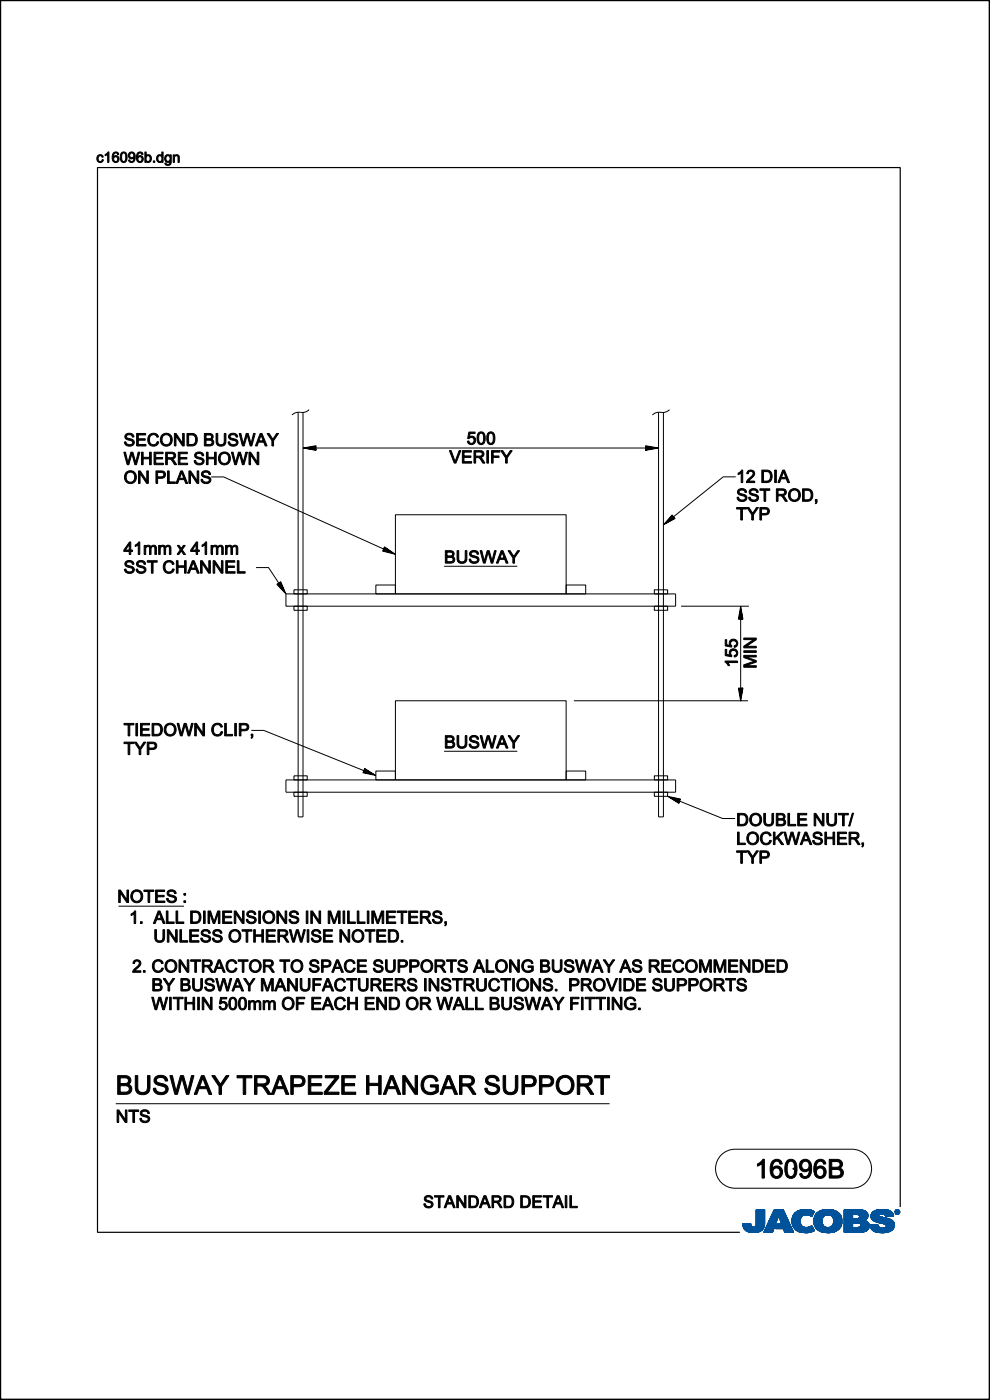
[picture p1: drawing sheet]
<svg xmlns="http://www.w3.org/2000/svg" width="210mm" height="297mm" viewBox="0 0 210 297" stroke-linecap="round" stroke-linejoin="round" font-family="sans-serif">
<path d="M191 256.1v-220.6h-170.3v225.9h136.2M.1 296.6v.3h209.7v-296.8h-209.7v296.8" fill="none" stroke="#000" stroke-width=".25"/>
<g fill="none" stroke="#000" stroke-width=".21">
<path d="M.1 .1h209.8v296.7h-209.8zM63.2 87.5v85.8h1.1v-85.8M64.3 95h75.4M65.6 86.9l-1 .6h-1.6l-1.1 .5M67 95h-.7h.3l.1 .2-.8-.2 .8-.1 .1 .4-1.4-.2 1.4-.3 .1 .6-2-.3 2-.4 .1 .8-2.7-.5 2.7-.4v.9M136.9 95h.7h-.2l-.1 .2 .8-.2-.9-.1v.4l1.4-.2-1.4-.3-.2 .6 2.1-.3-2.1-.4-.1 .8 2.8-.5-2.8-.4v.9M139.7 87.5v85.8h1v-85.8M142 86.9l-1 .6h-1.6l-1 .5M44.8 101.2h2.6l34.6 15.6-.3-.1v-.2l.7 .4-.8-.2 .1-.4 1.2 .8-1.4-.3 .1-.7 1.7 1.2-2-.5 .3-.8 2.3 1.6-2.7-.7 .4-.9M83.9 109.2h36.2v16.8h-36.2zM156.1 101.2h-2.7l-11.1 8.9 .2-.3 .2 .1-.7 .4 .6-.6 .2 .3-1.2 .7 1-1.1 .5 .4-1.9 1 1.4-1.6 .6 .6-2.5 1.3 1.9-2.1 .6 .8M54.3 120.4h2.7l2.5 3.9-.2-.2 .1-.2 .4 .7-.6-.6 .3-.2 .6 1.3-1-1.1 .4-.5 .8 2-1.4-1.5 .6-.6 1.2 2.6-2-2 .8-.6"/>
<path d="M60.7 126h82.6v2.6h-82.6zM62.4 128.6h2.8v.9h-2.8zM62.4 125.1h2.8v.9h-2.8zM79.7 124.1h4.2v1.9h-4.2zM94.2 120.1h15.5M120.1 124.1h4.1v1.9h-4.1zM138.8 128.6h2.8v.9h-2.8zM138.8 125.1h2.8v.9h-2.8zM144.5 128.6h14.3M157.1 131.4v-.7l-.1 .2 .2 .1-.1-.8-.1 .9h.4l-.3-1.4-.2 1.4 .6 .2-.4-2.1-.3 2.1 .8 .1-.5-2.8-.5 2.8h1M157.1 128.6v20.1M53.3 155h2.7l21.8 8.7h-.3v-.2l.7 .4-.8-.2 .1-.4 1.2 .8-1.4-.3 .1-.7 1.8 1.2-2.1-.5 .2-.8 2.4 1.5-2.7-.6 .3-.9"/>
<path d="M83.9 148.7h36.2v16.8h-36.2zM94.2 159.4h15.5M121.7 148.7h37M157.1 146v.7l-.1-.3 .2-.1-.1 .8-.1-.8 .4-.1-.3 1.4-.2-1.4 .6-.1-.4 2-.3-2 .8-.1-.5 2.7-.5-2.7h1M60.7 165.5h82.6v2.6h-82.6zM62.4 168.1h2.8v.8h-2.8zM62.4 164.6h2.8v.9h-2.8zM79.7 163.6h4.2v1.9h-4.2zM120.1 163.6h4.1v1.9h-4.1zM138.8 168.1h2.8v.8h-2.8zM138.8 164.6h2.8v.9h-2.8zM144 170.4l.4-.9-2.8-.6 2.4 1.5 .2-.8-2-.4 1.7 1.1 .2-.6-1.5-.3 1.2 .7 .2-.4-.9-.2 .7 .5v-.3h-.3l9.8 3.9h2.6"/>
<path d="M25.1 192.2h13.9M24.6 234.1h104.7M153 245l1.3-.9 1.6-.3h24.8a4.1 4.1 0 0 1 4.2 4.1 4.1 4.1 0 0 1-4.2 4.2h-24.8a4.1 4.1 0 0 1-3.8-2.6 4.1 4.1 0 0 1 .9-4.5z"/>
</g>
<g fill="#000" stroke="#000" stroke-width=".21">
<path d="M20.7 33a.68 .68 0 0 1 1.2 .3l-.3 .1a.48 .48 0 0 0-.6-.3 .48 .48 0 0 0-.2 .7 .42 .42 0 0 0 .4 .5 .42 .42 0 0 0 .5-.4h.2a.76 .76 0 0 1-1.1 .5 .76 .76 0 0 1-.2-1.2z" fill-rule="evenodd"/>
<path d="M22.3 32.8l.8-.6v2.2h-.3v-1.7l-.5 .3z" fill-rule="evenodd"/>
<path d="M24 32.5a1.26 1.26 0 0 0 .6 2 .71 .71 0 0 0 .6-1 .71 .71 0 0 0-1.1-.2 .53 .53 0 0 1 .1-.7 .53 .53 0 0 1 .7 .1v.1h.3a.65 .65 0 0 0-.5-.6 .65 .65 0 0 0-.7 .3zM24.1 33.8a.5 .5 0 0 1 1 0 .5 .5 0 0 1-1 0z" fill-rule="evenodd"/>
<path d="M25.8 32.4a1.54 1.54 0 0 0 .2 2.1 1.07 1.07 0 0 0 .9-1.7 .67 .67 0 0 0-1.1-.4zM25.9 32.6a.38 .38 0 0 1 .4-.1 .38 .38 0 0 1 .3 .3l.1 .9a.45 .45 0 0 1-.5 .6 .45 .45 0 0 1-.4-.6z" fill-rule="evenodd"/>
<path d="M27.4 32.4a.69 .69 0 0 0 0 1.1 .69 .69 0 0 0 1-.1v.1a.52 .52 0 0 1-.2 .6 .52 .52 0 0 1-.6 0l-.1-.2h-.2a.72 .72 0 0 0 .9 .6 .72 .72 0 0 0 .5-.9 .86 .86 0 0 0-.2-1.1 .86 .86 0 0 0-1.1-.1zM27.5 33a.47 .47 0 0 1 .9 0 .47 .47 0 0 1-.9 0z" fill-rule="evenodd"/>
<path d="M29.2 32.5a1.26 1.26 0 0 0 .5 2 .71 .71 0 0 0 .7-1 .71 .71 0 0 0-1.2-.2 .53 .53 0 0 1 .1-.7 .53 .53 0 0 1 .7 .1l.1 .1h.3a.65 .65 0 0 0-.5-.6 .65 .65 0 0 0-.7 .3zM29.2 33.8a.5 .5 0 0 1 1 0 .5 .5 0 0 1-1 0z" fill-rule="evenodd"/>
<path d="M30.7 32.2v2.2h.3v-.2a.78 .78 0 0 0 1.1-.2 .78 .78 0 0 0-.4-1.1l-.4-.1-.3 .2v-.8zM31.1 33.2a.57 .57 0 0 1 .8 .3 .57 .57 0 0 1-.3 .7 .61 .61 0 0 1-.6-.3 .61 .61 0 0 1 .1-.7z" fill-rule="evenodd"/>
<path d="M32.5 34.1h.3v.3h-.3z" fill-rule="evenodd"/>
<path d="M33.4 33a.77 .77 0 0 0-.1 1.1 .77 .77 0 0 0 1 .1v.2h.3v-2.2h-.3v.8l-.4-.2zM33.6 33.2a.57 .57 0 0 1 .8 .3 .57 .57 0 0 1-.3 .7 .6 .6 0 0 1-.6-.3 .6 .6 0 0 1 .1-.7z" fill-rule="evenodd"/>
<path d="M35.1 33a.76 .76 0 0 0-.1 1.1 .76 .76 0 0 0 1 .1 .45 .45 0 0 1-.2 .6 .45 .45 0 0 1-.6-.2h-.2a.7 .7 0 0 0 .8 .5 .7 .7 0 0 0 .5-.9v-1.4h-.2v.2l-.3-.2h-.4zM35.3 33.2a.51 .51 0 0 1 .8 .4 .51 .51 0 0 1-.8 .5l-.1-.5z" fill-rule="evenodd"/>
<path d="M36.7 32.8h.3v.3a.57 .57 0 0 1 .7-.3 .57 .57 0 0 1 .3 .7v.9h-.2v-.9a.4 .4 0 0 0-.5-.5 .4 .4 0 0 0-.3 .6v.8h-.3z" fill-rule="evenodd"/>
<path d="M26.7 92.1a1.04 1.04 0 0 1 1.7 .6h-.3a.63 .63 0 0 0-.6-.5 .63 .63 0 0 0-.7 .5l.4 .3a1.05 1.05 0 0 1 1.3 1.1 1.11 1.11 0 0 1-1.2 .5 1.11 1.11 0 0 1-.9-.8l.3-.1a.72 .72 0 0 0 .7 .6 .72 .72 0 0 0 .7-.5l-.4-.3a.98 .98 0 0 1-1.1-1.2z" fill-rule="evenodd"/>
<path d="M26.3 95.9h.3l.5 2.3 .7-2.3h.4l.6 2.3 .5-2.3h.4l-.8 2.7h-.3l-.6-2.3-.7 2.3h-.3z" fill-rule="evenodd"/>
<path d="M29 92h1.9v.3h-1.6v.8h1.5v.3h-1.5v.9h1.7v.3h-2z" fill-rule="evenodd"/>
<path d="M30 95.9h.4v1.1h1.3v-1.1h.4v2.7h-.4v-1.3h-1.3v1.3h-.4z" fill-rule="evenodd"/>
<path d="M32.7 95.9h1.9v.3h-1.6v.9h1.5v.3h-1.5v.9h1.7v.3h-2z" fill-rule="evenodd"/>
<path d="M31.8 92.2a1.15 1.15 0 0 1 1.8 .5l-.3 .1a.87 .87 0 0 0-1.2-.5 .87 .87 0 0 0-.4 1.2 .82 .82 0 0 0 .7 .8 .82 .82 0 0 0 .9-.6l.4 .1a1.22 1.22 0 0 1-1.6 .8 1.22 1.22 0 0 1-.7-1.6z" fill-rule="evenodd"/>
<path d="M34.4 92.3a1.34 1.34 0 0 0 0 2 1.34 1.34 0 0 0 2-.3 1.33 1.33 0 0 0-.3-1.8 1.33 1.33 0 0 0-1.7 .1zM34.6 92.5a.99 .99 0 0 1 1.6 .8 .99 .99 0 0 1-1.6 .8l-.2-.8z" fill-rule="evenodd"/>
<path d="M35.1 95.9v2.7h.4v-1.2h.4a.81 .81 0 0 1 .8 .6l.3 .6h.5l-1-1.2a.74 .74 0 0 0 .8-.9 .74 .74 0 0 0-1-.6zM35.5 96.2h.8a.46 .46 0 0 1 .6 .5 .46 .46 0 0 1-.7 .4h-.7z" fill-rule="evenodd"/>
<path d="M37 92h.3l1.4 2v-2h.4v2.6h-.4l-1.4-2.1v2.1h-.3z" fill-rule="evenodd"/>
<path d="M37.8 95.9h1.9v.3h-1.5v.9h1.4v.3h-1.4v.9h1.6v.3h-2z" fill-rule="evenodd"/>
<path d="M39.7 92v2.6h.9a1.33 1.33 0 0 0 1.3-1.3 1.33 1.33 0 0 0-1.3-1.3zM40 92.3h.6a1.02 1.02 0 0 1 .9 1 1.02 1.02 0 0 1-.9 1h-.6z" fill-rule="evenodd"/>
<path d="M41.5 96.1a1.04 1.04 0 0 1 1.7 .6h-.3a.63 .63 0 0 0-.6-.5 .63 .63 0 0 0-.7 .5l.4 .3a1.05 1.05 0 0 1 1.3 1 1.11 1.11 0 0 1-1.2 .6 1.11 1.11 0 0 1-.9-.9h.3a.72 .72 0 0 0 .7 .6 .72 .72 0 0 0 .7-.6l-.4-.2a.98 .98 0 0 1-1.1-1.3z" fill-rule="evenodd"/>
<path d="M43.3 92v2.6h1.1a.75 .75 0 0 0 .9-.5 .75 .75 0 0 0-.5-.9 .67 .67 0 0 0 .4-.9 .67 .67 0 0 0-.9-.3zM43.7 92.3h.5a.44 .44 0 0 1 .6 .1 .44 .44 0 0 1-.1 .6l-1 .1zM43.7 93.4h.6a.49 .49 0 0 1 .7 .4 .49 .49 0 0 1-.6 .5h-.7z" fill-rule="evenodd"/>
<path d="M43.8 95.9h.3v1.1h1.4v-1.1h.4v2.7h-.4v-1.3h-1.4v1.3h-.3z" fill-rule="evenodd"/>
<path d="M46.7 96.3a1.34 1.34 0 0 0 0 2 1.34 1.34 0 0 0 2-.3 1.33 1.33 0 0 0-.2-1.8 1.33 1.33 0 0 0-1.8 .1zM47 96.4a.99 .99 0 0 1 1.5 .9 .99 .99 0 0 1-1.5 .7l-.3-.7z" fill-rule="evenodd"/>
<path d="M45.8 92h.4v1.5a.71 .71 0 0 0 .7 .9 .71 .71 0 0 0 .7-.9v-1.5h.3v1.5a1.05 1.05 0 0 1-1 1.2 1.05 1.05 0 0 1-1.1-1.2z" fill-rule="evenodd"/>
<path d="M48.7 92.1a1.04 1.04 0 0 1 1.7 .6h-.3a.63 .63 0 0 0-.6-.5 .63 .63 0 0 0-.7 .5l.4 .3a1.05 1.05 0 0 1 1.3 1.1 1.11 1.11 0 0 1-1.2 .5 1.11 1.11 0 0 1-.9-.8l.3-.1a.72 .72 0 0 0 .7 .6 .72 .72 0 0 0 .7-.5l-.4-.3a.98 .98 0 0 1-1.1-1.2z" fill-rule="evenodd"/>
<path d="M49.1 95.9h.3l.6 2.3 .6-2.3h.4l.6 2.3 .5-2.3h.4l-.7 2.7h-.4l-.6-2.3-.7 2.3h-.3z" fill-rule="evenodd"/>
<path d="M50.7 92h.4l.5 2.2 .6-2.2h.5l.5 2.2 .6-2.2h.3l-.7 2.6h-.3l-.7-2.3-.6 2.3h-.4z" fill-rule="evenodd"/>
<path d="M52.8 95.9h.4l1.4 2.1v-2.1h.3v2.7h-.4l-1.4-2.1v2.1h-.3z" fill-rule="evenodd"/>
<path d="M55.2 92l-1 2.6h.3l.3-.8h1.1l.4 .8h.4l-1.1-2.6zM55.4 92.2l.4 1.3h-.9z" fill-rule="evenodd"/>
<path d="M56.7 92h.4l.8 1.2 .8-1.2h.4l-1.1 1.5v1.1h-.3v-1.1z" fill-rule="evenodd"/>
<path d="M95.3 95.6h.4l.8 2.4 .9-2.4h.4l-1.1 2.6h-.3z" fill-rule="evenodd"/>
<path d="M98.1 95.6h1.9v.3h-1.6v.8h1.5v.3h-1.5v.9h1.7v.3h-2z" fill-rule="evenodd"/>
<path d="M99.5 91.7h1.3v.3h-1.1l-.1 .7a.88 .88 0 0 1 1.2 .4 .88 .88 0 0 1-.6 1.2 .88 .88 0 0 1-1.1-.7h.4a.58 .58 0 0 0 .7 .3 .58 .58 0 0 0 .4-.6 .58 .58 0 0 0-.6-.5l-.5 .3-.3-.1z" fill-rule="evenodd"/>
<path d="M100.5 95.6v2.6h.4v-1.1l.8 .1 .7 1h.5l-1-1.2a.74 .74 0 0 0 .8-.8 .74 .74 0 0 0-1-.6zM100.9 95.9h.8a.46 .46 0 0 1 .6 .5 .46 .46 0 0 1-.7 .4h-.7z" fill-rule="evenodd"/>
<path d="M101.6 91.8a1.99 1.99 0 0 0 0 2.4 .95 .95 0 0 0 1.1-.2 .95 .95 0 0 0 .2-1 .95 .95 0 0 0-.2-1.1 .95 .95 0 0 0-1.1-.1zM101.7 92.1l.5-.2a1.64 1.64 0 0 1 0 2.1h-.3a1.69 1.69 0 0 1-.2-1.9z" fill-rule="evenodd"/>
<path d="M103.6 91.8a1.99 1.99 0 0 0 .1 2.4 .95 .95 0 0 0 1.1-.2 .95 .95 0 0 0 .2-1 .95 .95 0 0 0-.3-1.1 .95 .95 0 0 0-1.1-.1zM103.8 92.1l.5-.2a1.64 1.64 0 0 1 0 2.1h-.3a1.69 1.69 0 0 1-.2-1.9z" fill-rule="evenodd"/>
<path d="M103.3 95.6h.3v2.6h-.3z" fill-rule="evenodd"/>
<path d="M104.3 95.6h1.7v.3h-1.4v.8h1.2v.3h-1.2v1.2h-.3z" fill-rule="evenodd"/>
<path d="M106.2 95.6h.4l.8 1.2 .8-1.2h.5l-1.1 1.5v1.1h-.4v-1.1z" fill-rule="evenodd"/>
<path d="M26.8 100.2a1.34 1.34 0 0 0 0 2 1.34 1.34 0 0 0 2-.2 1.33 1.33 0 0 0-.3-1.8 1.33 1.33 0 0 0-1.7 0zM27 100.4a.99 .99 0 0 1 1.6 .8 .99 .99 0 0 1-1.6 .8l-.2-.7z" fill-rule="evenodd"/>
<path d="M27.5 115l-1.2 1.7v.3h1.1v.6h.3v-.6h.4v-.3h-.4v-1.7zM27.4 115.5v1.2h-.8z" fill-rule="evenodd"/>
<path d="M29.4 99.9h.3l1.4 2.1v-2.1h.4v2.7h-.4l-1.4-2.1v2.1h-.3z" fill-rule="evenodd"/>
<path d="M28.7 115.6l.7-.6h.3v2.6h-.4v-2l-.6 .3z" fill-rule="evenodd"/>
<path d="M30.6 115.7h.3v.3a.65 .65 0 0 1 1.1 0 .62 .62 0 0 1 .7-.3 .62 .62 0 0 1 .5 .6v1.3h-.3v-1.2a.43 .43 0 0 0-.5-.5 .43 .43 0 0 0-.4 .6v1.1h-.3v-1.2a.44 .44 0 0 0-.6-.4 .44 .44 0 0 0-.2 .6v1h-.3z" fill-rule="evenodd"/>
<path d="M33.1 99.9v2.7h.3v-1.1h.7a.81 .81 0 0 0 1-.8 .81 .81 0 0 0-1-.8zM33.4 100.2h.7a.49 .49 0 0 1 .6 .5 .49 .49 0 0 1-.6 .5h-.7z" fill-rule="evenodd"/>
<path d="M33.7 115.7h.2v.3a.65 .65 0 0 1 1.2 0 .62 .62 0 0 1 .7-.3 .62 .62 0 0 1 .5 .6v1.3h-.4v-1.2a.43 .43 0 0 0-.4-.5 .43 .43 0 0 0-.4 .6v1.1h-.3v-1.2a.44 .44 0 0 0-.6-.4 .44 .44 0 0 0-.2 .6v1h-.3z" fill-rule="evenodd"/>
<path d="M35.5 99.9h.4v2.3h1.3v.4h-1.7z" fill-rule="evenodd"/>
<path d="M38.3 99.9l-1 2.7h.4l.3-.9h1.1l.3 .9h.4l-1.1-2.7zM38.5 100.2l.5 1.3h-.9z" fill-rule="evenodd"/>
<path d="M37.6 115.7h.4l.4 .7 .5-.7h.4l-.7 .9 .7 1h-.4l-.4-.7-.6 .7h-.3l.7-1z" fill-rule="evenodd"/>
<path d="M40.1 99.9h.3l1.4 2.1v-2.1h.4v2.7h-.4l-1.4-2.1v2.1h-.3z" fill-rule="evenodd"/>
<path d="M41.7 115l-1.3 1.7v.3h1.2v.6h.3v-.6h.4v-.3h-.4v-1.7zM41.6 115.5v1.2h-.8z" fill-rule="evenodd"/>
<path d="M43 100.1a1.04 1.04 0 0 1 1.7 .5l-.4 .1a.63 .63 0 0 0-.6-.5 .63 .63 0 0 0-.6 .5l.3 .2a1.05 1.05 0 0 1 1.3 1.1 1.11 1.11 0 0 1-1.1 .6 1.11 1.11 0 0 1-1-.9h.4a.72 .72 0 0 0 .7 .6 .72 .72 0 0 0 .7-.6l-.4-.3a.98 .98 0 0 1-1.2-1.2z" fill-rule="evenodd"/>
<path d="M42.9 115.6l.7-.6h.2v2.6h-.3v-2l-.6 .3z" fill-rule="evenodd"/>
<path d="M44.8 115.7h.2v.3a.65 .65 0 0 1 1.2 0 .62 .62 0 0 1 .7-.3 .62 .62 0 0 1 .5 .6v1.3h-.4v-1.2a.43 .43 0 0 0-.4-.5 .43 .43 0 0 0-.4 .6v1.1h-.3v-1.2a.44 .44 0 0 0-.6-.4 .44 .44 0 0 0-.2 .6v1h-.3z" fill-rule="evenodd"/>
<path d="M47.8 115.7h.3v.3a.65 .65 0 0 1 1.2 0 .62 .62 0 0 1 .7-.3 .62 .62 0 0 1 .4 .6v1.3h-.3v-1.2a.43 .43 0 0 0-.5-.5 .43 .43 0 0 0-.3 .6v1.1h-.3v-1.2a.44 .44 0 0 0-.6-.4 .44 .44 0 0 0-.2 .6v1h-.4z" fill-rule="evenodd"/>
<path d="M94.5 116.8v2.7h1a.75 .75 0 0 0 .9-.5 .75 .75 0 0 0-.4-.9 .67 .67 0 0 0 .3-.9 .67 .67 0 0 0-.8-.4zM94.8 117.1h.5a.44 .44 0 0 1 .6 .2 .44 .44 0 0 1-.1 .6h-1zM94.8 118.2h.6a.49 .49 0 0 1 .7 .5 .49 .49 0 0 1-.6 .5h-.7z" fill-rule="evenodd"/>
<path d="M97 116.8h.3v1.5a.71 .71 0 0 0 .7 .9 .71 .71 0 0 0 .7-.9v-1.5h.3v1.6a1.05 1.05 0 0 1-1 1.1 1.05 1.05 0 0 1-1-1.1z" fill-rule="evenodd"/>
<path d="M99.9 117a1.04 1.04 0 0 1 1.6 .6h-.3a.63 .63 0 0 0-.6-.5 .63 .63 0 0 0-.6 .5l.3 .2a1.05 1.05 0 0 1 1.3 1.1 1.11 1.11 0 0 1-1.2 .6 1.11 1.11 0 0 1-.9-.9h.3a.72 .72 0 0 0 .7 .6 .72 .72 0 0 0 .8-.6l-.4-.3a.98 .98 0 0 1-1.2-1.2z" fill-rule="evenodd"/>
<path d="M101.8 116.8h.4l.5 2.3 .6-2.3h.5l.6 2.3 .5-2.3h.4l-.8 2.7h-.3l-.7-2.4-.6 2.4h-.4z" fill-rule="evenodd"/>
<path d="M106.3 116.8l-1 2.7h.4l.3-.8h1.1l.3 .8h.4l-1.1-2.7zM106.5 117.1l.5 1.3h-.9z" fill-rule="evenodd"/>
<path d="M107.8 116.8h.4l.8 1.3 .8-1.3h.4l-1.1 1.5v1.2h-.3v-1.2z" fill-rule="evenodd"/>
<path d="M156.7 103.9a1.04 1.04 0 0 1 1.7 .5l-.4 .1a.63 .63 0 0 0-.6-.5 .63 .63 0 0 0-.6 .5l.4 .2a1.05 1.05 0 0 1 1.2 1.1 1.11 1.11 0 0 1-1.1 .6 1.11 1.11 0 0 1-1-.9h.4a.72 .72 0 0 0 .7 .6 .72 .72 0 0 0 .7-.6l-.4-.3a.98 .98 0 0 1-1.2-1.2z" fill-rule="evenodd"/>
<path d="M156.3 107.7h2.1v.3h-.9v2.3h-.4v-2.3h-.8z" fill-rule="evenodd"/>
<path d="M156.6 100.4l.7-.7h.2v2.7h-.3v-2.1l-.6 .4z" fill-rule="evenodd"/>
<path d="M159.2 103.9a1.04 1.04 0 0 1 1.6 .5l-.3 .1a.63 .63 0 0 0-.6-.5 .63 .63 0 0 0-.6 .5l.3 .2a1.05 1.05 0 0 1 1.3 1.1 1.11 1.11 0 0 1-1.2 .6 1.11 1.11 0 0 1-.9-.9h.3a.72 .72 0 0 0 .7 .6 .72 .72 0 0 0 .8-.6l-.4-.3a.98 .98 0 0 1-1.2-1.2z" fill-rule="evenodd"/>
<path d="M158.4 107.7h.5l.8 1.2 .8-1.2h.4l-1.1 1.5v1.1h-.3v-1.1z" fill-rule="evenodd"/>
<path d="M158.7 99.9a.87 .87 0 0 1 1.3 .2 .87 .87 0 0 1-.5 1.3l-.7 .7h1.3v.3h-1.8a3 3 0 0 1 1.3-1.6 .51 .51 0 0 0-.2-.8 .51 .51 0 0 0-.7 .5h-.3z" fill-rule="evenodd"/>
<path d="M161.2 107.7v2.6h.3v-1.1h.7a.81 .81 0 0 0 1-.8 .81 .81 0 0 0-1-.7zM161.5 108h.7a.49 .49 0 0 1 .7 .5 .49 .49 0 0 1-.7 .4h-.7z" fill-rule="evenodd"/>
<path d="M161.6 99.7v2.7h1a1.33 1.33 0 0 0 1.2-1.4 1.33 1.33 0 0 0-1.3-1.3zM161.9 100h.6a1.02 1.02 0 0 1 .9 1 1.02 1.02 0 0 1-.9 1.1h-.6z" fill-rule="evenodd"/>
<path d="M161.2 103.7h2.1v.3h-.9v2.3h-.3v-2.3h-.9z" fill-rule="evenodd"/>
<path d="M164.3 99.7h.4v2.7h-.4z" fill-rule="evenodd"/>
<path d="M164.7 103.7v2.6h.3v-1.1h.4a.81 .81 0 0 1 .8 .6l.4 .5h.4l-.9-1.2a.74 .74 0 0 0 .7-.8 .74 .74 0 0 0-.9-.6zM165 104h.9a.46 .46 0 0 1 .5 .5 .46 .46 0 0 1-.6 .4h-.8z" fill-rule="evenodd"/>
<path d="M166 99.7l-1 2.7h.4l.3-.8h1.1l.3 .8h.4l-1.1-2.7zM166.2 100l.5 1.3h-.9z" fill-rule="evenodd"/>
<path d="M167.6 104a1.34 1.34 0 0 0 0 2 1.34 1.34 0 0 0 2-.3 1.33 1.33 0 0 0-.2-1.7 1.33 1.33 0 0 0-1.8 0zM167.9 104.2a.99 .99 0 0 1 1.5 .8 .99 .99 0 0 1-1.5 .8l-.3-.7z" fill-rule="evenodd"/>
<path d="M170.2 103.7v2.6h1a1.33 1.33 0 0 0 1.2-1.3 1.33 1.33 0 0 0-1.3-1.3zM170.6 104h.5a1.02 1.02 0 0 1 1 1 1.02 1.02 0 0 1-1 1h-.5z" fill-rule="evenodd"/>
<path d="M172.9 106h.4v.5l-.3 .4-.1-.2 .2-.4h-.2z" fill-rule="evenodd"/>
<path d="M26.7 119.1a1.04 1.04 0 0 1 1.7 .6h-.3a.63 .63 0 0 0-.6-.5 .63 .63 0 0 0-.7 .5l.4 .3a1.05 1.05 0 0 1 1.3 1.1 1.11 1.11 0 0 1-1.2 .5 1.11 1.11 0 0 1-.9-.9h.3a.72 .72 0 0 0 .7 .6 .72 .72 0 0 0 .7-.5l-.4-.3a.98 .98 0 0 1-1.1-1.2z" fill-rule="evenodd"/>
<path d="M29.2 119.1a1.04 1.04 0 0 1 1.7 .6h-.4a.63 .63 0 0 0-.6-.5 .63 .63 0 0 0-.6 .5l.4 .3a1.05 1.05 0 0 1 1.2 1.1 1.11 1.11 0 0 1-1.1 .5 1.11 1.11 0 0 1-.9-.9h.3a.72 .72 0 0 0 .7 .6 .72 .72 0 0 0 .7-.5l-.4-.3a.98 .98 0 0 1-1.1-1.2z" fill-rule="evenodd"/>
<path d="M31.2 118.9h2.1v.4h-.8v2.3h-.4v-2.3h-.9z" fill-rule="evenodd"/>
<path d="M35.1 119.2a1.15 1.15 0 0 1 1.8 .5l-.3 .1a.87 .87 0 0 0-1.2-.5 .87 .87 0 0 0-.4 1.2 .82 .82 0 0 0 .7 .8 .82 .82 0 0 0 .9-.6l.4 .1a1.22 1.22 0 0 1-1.6 .8 1.22 1.22 0 0 1-.8-1.6z" fill-rule="evenodd"/>
<path d="M37.4 118.9h.4v1.1h1.3v-1.1h.4v2.7h-.4v-1.3h-1.3v1.3h-.4z" fill-rule="evenodd"/>
<path d="M40.8 118.9l-1 2.7h.4l.2-.8h1.2l.3 .8h.4l-1.1-2.7zM41 119.2l.4 1.3h-.9z" fill-rule="evenodd"/>
<path d="M42.5 118.9h.4l1.4 2.1v-2.1h.3v2.7h-.3l-1.4-2.1v2.1h-.4z" fill-rule="evenodd"/>
<path d="M45.2 118.9h.4l1.4 2.1v-2.1h.3v2.7h-.4l-1.4-2.1v2.1h-.3z" fill-rule="evenodd"/>
<path d="M47.9 118.9h1.9v.4h-1.6v.8h1.5v.3h-1.5v.9h1.7v.3h-2z" fill-rule="evenodd"/>
<path d="M50.3 118.9h.4v2.4h1.3v.3h-1.7z" fill-rule="evenodd"/>
<path d="M153.8 137.8h.3v1l.8 .2a.88 .88 0 0 1 .4-1.3 .88 .88 0 0 1 1.2 .6 .88 .88 0 0 1-.7 1.1l-.1-.3a.58 .58 0 0 0 .4-.7 .58 .58 0 0 0-.6-.5 .58 .58 0 0 0-.5 .7l.2 .4v.3l-1.4-.2z" fill-rule="evenodd"/>
<path d="M153.8 135.7h.3v1.1l.8 .1a.88 .88 0 0 1 .4-1.2 .88 .88 0 0 1 1.2 .5 .88 .88 0 0 1-.7 1.1l-.1-.3a.58 .58 0 0 0 .4-.7 .58 .58 0 0 0-.6-.4 .58 .58 0 0 0-.5 .6l.2 .5v.3l-1.4-.3z" fill-rule="evenodd"/>
<path d="M157.8 138.1h2.6v.3h-2.6z" fill-rule="evenodd"/>
<path d="M157.8 135.4h2.6v.3l-2.1 1.4h2.1v.3h-2.6v-.3l2.1-1.4h-2.1z" fill-rule="evenodd"/>
<path d="M26.3 153.5h2.1v.3h-.9v2.3h-.3v-2.3h-.9z" fill-rule="evenodd"/>
<path d="M28.8 153.5h.4v2.6h-.4z" fill-rule="evenodd"/>
<path d="M29.8 153.5h1.9v.3h-1.5v.8h1.4v.3h-1.4v.9h1.6v.3h-2z" fill-rule="evenodd"/>
<path d="M32.3 153.5v2.6h.9a1.33 1.33 0 0 0 1.3-1.3 1.33 1.33 0 0 0-1.3-1.3zM32.6 153.8h.6a1.02 1.02 0 0 1 .9 1 1.02 1.02 0 0 1-.9 1h-.6z" fill-rule="evenodd"/>
<path d="M35.2 153.8a1.34 1.34 0 0 0 0 2 1.34 1.34 0 0 0 2-.3 1.33 1.33 0 0 0-.2-1.8 1.33 1.33 0 0 0-1.8 .1zM35.5 154a.99 .99 0 0 1 1.5 .8 .99 .99 0 0 1-1.6 .8l-.2-.8z" fill-rule="evenodd"/>
<path d="M37.6 153.5h.3l.5 2.2 .7-2.2h.4l.6 2.2 .5-2.2h.4l-.7 2.6h-.4l-.6-2.3-.7 2.3h-.3z" fill-rule="evenodd"/>
<path d="M41.3 153.5h.4l1.4 2v-2h.3v2.6h-.4l-1.4-2.1v2.1h-.3z" fill-rule="evenodd"/>
<path d="M45.3 153.7a1.15 1.15 0 0 1 1.9 .5l-.3 .1a.87 .87 0 0 0-1.2-.5 .87 .87 0 0 0-.4 1.2 .82 .82 0 0 0 .7 .8 .82 .82 0 0 0 .9-.6l.3 .1a1.22 1.22 0 0 1-1.5 .8 1.22 1.22 0 0 1-.8-1.6z" fill-rule="evenodd"/>
<path d="M47.7 153.5h.3v2.3h1.3v.3h-1.6z" fill-rule="evenodd"/>
<path d="M49.8 153.5h.3v2.6h-.3z" fill-rule="evenodd"/>
<path d="M50.8 153.5v2.6h.3v-1.1h.7a.81 .81 0 0 0 1-.8 .81 .81 0 0 0-1-.7zM51.1 153.8h.7a.49 .49 0 0 1 .6 .4 .49 .49 0 0 1-.6 .5h-.7z" fill-rule="evenodd"/>
<path d="M53.3 155.7h.3v.6l-.3 .3-.1-.1 .3-.4h-.2z" fill-rule="evenodd"/>
<path d="M94.5 156.1v2.6h1a.75 .75 0 0 0 .9-.5 .75 .75 0 0 0-.4-.9 .67 .67 0 0 0 .3-.8 .67 .67 0 0 0-.8-.4zM94.8 156.4h.5a.44 .44 0 0 1 .6 .1 .44 .44 0 0 1-.1 .6l-1 .1zM94.8 157.5h.6a.49 .49 0 0 1 .7 .4 .49 .49 0 0 1-.6 .5h-.7z" fill-rule="evenodd"/>
<path d="M97 156.1h.3v1.5a.71 .71 0 0 0 .7 .9 .71 .71 0 0 0 .7-.9v-1.5h.3v1.5a1.05 1.05 0 0 1-1 1.2 1.05 1.05 0 0 1-1-1.2z" fill-rule="evenodd"/>
<path d="M99.9 156.2a1.04 1.04 0 0 1 1.6 .6h-.3a.63 .63 0 0 0-.6-.5 .63 .63 0 0 0-.6 .6l.3 .2a1.05 1.05 0 0 1 1.3 1.1 1.11 1.11 0 0 1-1.2 .6 1.11 1.11 0 0 1-.9-.9l.3-.1a.72 .72 0 0 0 .7 .6 .72 .72 0 0 0 .8-.5l-.4-.3a.98 .98 0 0 1-1.2-1.2z" fill-rule="evenodd"/>
<path d="M101.8 156.1h.4l.5 2.2 .6-2.2h.5l.6 2.2 .5-2.2h.4l-.8 2.6h-.3l-.7-2.3-.6 2.3h-.4z" fill-rule="evenodd"/>
<path d="M106.3 156.1l-1 2.6h.4l.3-.8h1.1l.3 .8h.4l-1.1-2.6zM106.5 156.3l.5 1.3h-.9z" fill-rule="evenodd"/>
<path d="M107.8 156.1h.4l.8 1.2 .8-1.2h.4l-1.1 1.5v1.1h-.3v-1.1z" fill-rule="evenodd"/>
<path d="M153.8 140.2h2.6v.4h-2l.4 .6h-.3l-.7-.8z" fill-rule="evenodd"/>
<path d="M157.8 139h2.6v.4h-2.2l2.2 .7v.4l-2.2 .7h2.2v.4h-2.6v-.6l2.2-.7-2.2-.8z" fill-rule="evenodd"/>
<path d="M26.3 157.4h2.1v.4h-.9v2.3h-.3v-2.3h-.9z" fill-rule="evenodd"/>
<path d="M28.5 157.4h.4l.8 1.3 .8-1.3h.4l-1 1.6v1.1h-.4v-1.1z" fill-rule="evenodd"/>
<path d="M31.2 157.4v2.7h.4v-1.1h.7a.81 .81 0 0 0 1-.8 .81 .81 0 0 0-1.1-.8zM31.6 157.8h.7a.49 .49 0 0 1 .6 .4 .49 .49 0 0 1-.6 .5h-.7z" fill-rule="evenodd"/>
<path d="M156.4 176.5h.4v2.4h1.3v.3h-1.7z" fill-rule="evenodd"/>
<path d="M156.5 172.6v2.6h.9a1.33 1.33 0 0 0 1.2-1.3 1.33 1.33 0 0 0-1.2-1.3zM156.8 172.9h.6a1.02 1.02 0 0 1 .9 1 1.02 1.02 0 0 1-.9 1h-.6z" fill-rule="evenodd"/>
<path d="M158.8 176.9a1.34 1.34 0 0 0 0 2 1.34 1.34 0 0 0 2-.3 1.33 1.33 0 0 0-.3-1.8 1.33 1.33 0 0 0-1.7 .1zM159 177a.99 .99 0 0 1 1.6 .9 .99 .99 0 0 1-1.6 .7l-.2-.7z" fill-rule="evenodd"/>
<path d="M159.4 172.9a1.34 1.34 0 0 0 0 2 1.34 1.34 0 0 0 2-.3 1.33 1.33 0 0 0-.2-1.8 1.33 1.33 0 0 0-1.8 .1zM159.7 173.1a.99 .99 0 0 1 1.5 .8 .99 .99 0 0 1-1.6 .8l-.2-.8z" fill-rule="evenodd"/>
<path d="M161.7 176.8a1.15 1.15 0 0 1 1.9 .5h-.4a.87 .87 0 0 0-1.1-.4 .87 .87 0 0 0-.4 1.1 .82 .82 0 0 0 .7 .9 .82 .82 0 0 0 .9-.7l.3 .1a1.22 1.22 0 0 1-1.5 .9 1.22 1.22 0 0 1-.8-1.6z" fill-rule="evenodd"/>
<path d="M162 172.6h.4v1.5a.71 .71 0 0 0 .7 .8 .71 .71 0 0 0 .6-.8v-1.5h.4v1.5a1.05 1.05 0 0 1-1 1.1 1.05 1.05 0 0 1-1.1-1.1z" fill-rule="evenodd"/>
<path d="M164 176.5h.4v1.3l1.3-1.3h.5l-1.1 1.1 1.1 1.6h-.4l-1-1.4-.4 .5v.9h-.4z" fill-rule="evenodd"/>
<path d="M164.7 172.6v2.6h1a.75 .75 0 0 0 .9-.5 .75 .75 0 0 0-.4-.9 .67 .67 0 0 0 .3-.9 .67 .67 0 0 0-.8-.3zM165 172.9h.5a.44 .44 0 0 1 .6 .1 .44 .44 0 0 1-.1 .6l-1 .1zM165 174h.6a.49 .49 0 0 1 .7 .4 .49 .49 0 0 1-.6 .5h-.7z" fill-rule="evenodd"/>
<path d="M166.3 176.5h.4l.5 2.3 .6-2.3h.4l.6 2.3 .5-2.3h.4l-.7 2.7h-.4l-.6-2.4-.6 2.4h-.4z" fill-rule="evenodd"/>
<path d="M167.1 172.6h.4v2.3h1.3v.3h-1.7z" fill-rule="evenodd"/>
<path d="M169.2 172.6h1.9v.3h-1.5v.8h1.4v.3h-1.4v.9h1.6v.3h-2z" fill-rule="evenodd"/>
<path d="M170.8 176.5l-1.1 2.7h.4l.3-.8h1.1l.3 .8h.4l-1.1-2.7zM170.9 176.8l.5 1.3h-.9z" fill-rule="evenodd"/>
<path d="M172.7 176.7a1.04 1.04 0 0 1 1.7 .6h-.3a.63 .63 0 0 0-.7-.5 .63 .63 0 0 0-.6 .5l.4 .2a1.05 1.05 0 0 1 1.3 1.1 1.11 1.11 0 0 1-1.2 .6 1.11 1.11 0 0 1-.9-.9h.3a.72 .72 0 0 0 .7 .6 .72 .72 0 0 0 .7-.6l-.4-.3a.98 .98 0 0 1-1.1-1.2z" fill-rule="evenodd"/>
<path d="M172.7 172.6h.4l1.3 2v-2h.4v2.6h-.4l-1.4-2.1v2.1h-.3z" fill-rule="evenodd"/>
<path d="M175 176.5h.3v1.1h1.4v-1.1h.3v2.7h-.3v-1.3h-1.4v1.3h-.3z" fill-rule="evenodd"/>
<path d="M175.4 172.6h.3v1.5a.71 .71 0 0 0 .7 .8 .71 .71 0 0 0 .7-.8v-1.5h.4v1.5a1.05 1.05 0 0 1-1.1 1.1 1.05 1.05 0 0 1-1-1.1z" fill-rule="evenodd"/>
<path d="M177.6 176.5h2v.3h-1.6v.8h1.5v.4h-1.5v.9h1.6v.3h-2z" fill-rule="evenodd"/>
<path d="M177.8 172.6h2.1v.3h-.8v2.3h-.4v-2.3h-.9z" fill-rule="evenodd"/>
<path d="M180.8 172.5h.2l-.7 2.7h-.3z" fill-rule="evenodd"/>
<path d="M180.1 176.5v2.7h.4v-1.2h.4a.81 .81 0 0 1 .7 .6l.4 .6h.4l-.9-1.2a.74 .74 0 0 0 .7-.9 .74 .74 0 0 0-.9-.6zM180.5 176.8h.8a.46 .46 0 0 1 .6 .5 .46 .46 0 0 1-.7 .4h-.7z" fill-rule="evenodd"/>
<path d="M182.8 178.8h.4v.6l-.3 .3-.1-.1 .2-.4h-.2z" fill-rule="evenodd"/>
<path d="M25.2 188.8h.3l1.4 2.1v-2.1h.4v2.7h-.4l-1.4-2.1v2.1h-.3z" fill-rule="evenodd"/>
<path d="M28.1 189.1a1.34 1.34 0 0 0 0 2.1 1.34 1.34 0 0 0 2-.3 1.33 1.33 0 0 0-.2-1.8 1.33 1.33 0 0 0-1.8 0zM28.4 189.3a.99 .99 0 0 1 1.5 .8 .99 .99 0 0 1-1.5 .8l-.3-.7z" fill-rule="evenodd"/>
<path d="M27.8 193.9l.8-.7h.2v2.7h-.3v-2.1l-.7 .4z" fill-rule="evenodd"/>
<path d="M29.8 195.5h.4v.4h-.4z" fill-rule="evenodd"/>
<path d="M30.5 188.8h2.1v.3h-.8v2.4h-.4v-2.4h-.9z" fill-rule="evenodd"/>
<path d="M33.6 193.3l-1.1 2.6h.4l.3-.8h1.1l.3 .8h.4l-1.1-2.6zM33.7 193.5l.5 1.3h-.9z" fill-rule="evenodd"/>
<path d="M33 188.8h1.9v.3h-1.6v.8h1.5v.4h-1.5v.9h1.7v.3h-2z" fill-rule="evenodd"/>
<path d="M32.8 197.2h.4v1.6a.71 .71 0 0 0 .7 .8 .71 .71 0 0 0 .7-.8v-1.6h.3v1.6a1.05 1.05 0 0 1-1 1.1 1.05 1.05 0 0 1-1.1-1.1z" fill-rule="evenodd"/>
<path d="M35.3 193.3h.3v2.3h1.3v.3h-1.6z" fill-rule="evenodd"/>
<path d="M35.7 189a1.04 1.04 0 0 1 1.7 .6h-.4a.63 .63 0 0 0-.6-.5 .63 .63 0 0 0-.6 .5l.4 .2a1.05 1.05 0 0 1 1.2 1.1 1.11 1.11 0 0 1-1.1 .6 1.11 1.11 0 0 1-1-.9h.4a.72 .72 0 0 0 .7 .6 .72 .72 0 0 0 .7-.6l-.4-.3a.98 .98 0 0 1-1.1-1.2z" fill-rule="evenodd"/>
<path d="M35.5 197.2h.4l1.3 2.1v-2.1h.4v2.7h-.4l-1.4-2.1v2.1h-.3z" fill-rule="evenodd"/>
<path d="M37.3 193.3h.4v2.3h1.3v.3h-1.7z" fill-rule="evenodd"/>
<path d="M38.2 197.2h.3v2.4h1.3v.3h-1.6z" fill-rule="evenodd"/>
<path d="M39 189.5v.4h.4v-.4zM39 191.1v.4h.4v-.4z" fill-rule="evenodd"/>
<path d="M40.2 197.2h2v.3h-1.6v.9h1.5v.3h-1.5v.9h1.6v.3h-2z" fill-rule="evenodd"/>
<path d="M40.4 193.3v2.6h1a1.33 1.33 0 0 0 1.2-1.3 1.33 1.33 0 0 0-1.3-1.3zM40.8 193.6h.5a1.02 1.02 0 0 1 1 1 1.02 1.02 0 0 1-.9 1h-.6z" fill-rule="evenodd"/>
<path d="M42.9 197.4a1.04 1.04 0 0 1 1.7 .6h-.3a.63 .63 0 0 0-.7-.5 .63 .63 0 0 0-.6 .5l.4 .2a1.05 1.05 0 0 1 1.3 1.1 1.11 1.11 0 0 1-1.2 .6 1.11 1.11 0 0 1-.9-.9h.3a.72 .72 0 0 0 .7 .6 .72 .72 0 0 0 .7-.6l-.4-.2a.98 .98 0 0 1-1.1-1.3z" fill-rule="evenodd"/>
<path d="M43.2 193.3h.3v2.6h-.3z" fill-rule="evenodd"/>
<path d="M44.1 193.3h.6l.7 2.2 .8-2.2h.5v2.6h-.4v-2.2l-.8 2.2h-.3l-.7-2.2v2.2h-.4z" fill-rule="evenodd"/>
<path d="M45.4 197.4a1.04 1.04 0 0 1 1.7 .6h-.4a.63 .63 0 0 0-.6-.5 .63 .63 0 0 0-.6 .5l.4 .2a1.05 1.05 0 0 1 1.2 1.1 1.11 1.11 0 0 1-1.1 .6 1.11 1.11 0 0 1-1-.9h.4a.72 .72 0 0 0 .7 .6 .72 .72 0 0 0 .7-.6l-.4-.2a.98 .98 0 0 1-1.1-1.3z" fill-rule="evenodd"/>
<path d="M47.2 193.3h1.9v.3h-1.5v.8h1.4v.3h-1.4v.9h1.6v.3h-2z" fill-rule="evenodd"/>
<path d="M48.9 197.6a1.34 1.34 0 0 0 0 2 1.34 1.34 0 0 0 2-.3 1.33 1.33 0 0 0-.2-1.8 1.33 1.33 0 0 0-1.8 .1zM49.2 197.7a.99 .99 0 0 1 1.6 .9 .99 .99 0 0 1-1.6 .7l-.3-.7z" fill-rule="evenodd"/>
<path d="M49.7 193.3h.3l1.4 2v-2h.4v2.6h-.4l-1.4-2.1v2.1h-.3z" fill-rule="evenodd"/>
<path d="M51.3 197.2h2.1v.3h-.8v2.4h-.4v-2.4h-.9z" fill-rule="evenodd"/>
<path d="M52.6 193.4a1.04 1.04 0 0 1 1.7 .6h-.4a.63 .63 0 0 0-.6-.5 .63 .63 0 0 0-.6 .5l.4 .3a1.05 1.05 0 0 1 1.2 1.1 1.11 1.11 0 0 1-1.1 .5 1.11 1.11 0 0 1-1-.8l.4-.1a.72 .72 0 0 0 .7 .6 .72 .72 0 0 0 .7-.5l-.4-.3a.98 .98 0 0 1-1.1-1.2z" fill-rule="evenodd"/>
<path d="M53.8 197.2h.4v1.1h1.3v-1.1h.4v2.7h-.4v-1.3h-1.3v1.3h-.4z" fill-rule="evenodd"/>
<path d="M54.9 193.3h.3v2.6h-.3z" fill-rule="evenodd"/>
<path d="M56.1 193.6a1.34 1.34 0 0 0 0 2 1.34 1.34 0 0 0 2-.3 1.33 1.33 0 0 0-.2-1.8 1.33 1.33 0 0 0-1.8 .1zM56.4 193.8a.99 .99 0 0 1 1.6 .8 .99 .99 0 0 1-1.6 .8l-.3-.8z" fill-rule="evenodd"/>
<path d="M56.5 197.2h1.9v.3h-1.6v.9h1.5v.3h-1.5v.9h1.7v.3h-2z" fill-rule="evenodd"/>
<path d="M58.7 193.3h.4l1.4 2v-2h.3v2.6h-.3l-1.4-2.1v2.1h-.4z" fill-rule="evenodd"/>
<path d="M58.9 197.2v2.7h.4v-1.2h.4a.81 .81 0 0 1 .8 .6l.3 .6h.5l-1-1.2a.74 .74 0 0 0 .8-.9 .74 .74 0 0 0-1-.6zM59.3 197.5h.8a.46 .46 0 0 1 .6 .5 .46 .46 0 0 1-.7 .4h-.7z" fill-rule="evenodd"/>
<path d="M61.6 193.4a1.04 1.04 0 0 1 1.7 .6h-.3a.63 .63 0 0 0-.6-.5 .63 .63 0 0 0-.7 .5l.4 .3a1.05 1.05 0 0 1 1.3 1.1 1.11 1.11 0 0 1-1.2 .5 1.11 1.11 0 0 1-.9-.8l.3-.1a.72 .72 0 0 0 .7 .6 .72 .72 0 0 0 .7-.5l-.4-.3a.98 .98 0 0 1-1.1-1.2z" fill-rule="evenodd"/>
<path d="M61.4 197.2h.3l.5 2.3 .7-2.3h.4l.6 2.3 .5-2.3h.4l-.7 2.7h-.4l-.6-2.4-.7 2.4h-.3z" fill-rule="evenodd"/>
<path d="M65 193.3h.3v2.6h-.3z" fill-rule="evenodd"/>
<path d="M65.2 197.2h.3v2.7h-.3z" fill-rule="evenodd"/>
<path d="M65.9 193.3h.4l1.4 2v-2h.3v2.6h-.3l-1.4-2.1v2.1h-.4z" fill-rule="evenodd"/>
<path d="M66.4 197.4a1.04 1.04 0 0 1 1.6 .6h-.3a.63 .63 0 0 0-.6-.5 .63 .63 0 0 0-.6 .5l.3 .2a1.05 1.05 0 0 1 1.3 1.1 1.11 1.11 0 0 1-1.2 .6 1.11 1.11 0 0 1-.9-.9h.3a.72 .72 0 0 0 .7 .6 .72 .72 0 0 0 .8-.6l-.4-.2a.98 .98 0 0 1-1.2-1.3z" fill-rule="evenodd"/>
<path d="M68.6 197.2h1.9v.3h-1.5v.9h1.4v.3h-1.4v.9h1.6v.3h-2z" fill-rule="evenodd"/>
<path d="M69.6 193.3h.5l.8 2.2 .8-2.2h.4v2.6h-.3v-2.2l-.8 2.2h-.3l-.7-2.2v2.2h-.4z" fill-rule="evenodd"/>
<path d="M72.1 197.2h.3l1.4 2.1v-2.1h.4v2.7h-.4l-1.4-2.1v2.1h-.3z" fill-rule="evenodd"/>
<path d="M72.8 193.3h.3v2.6h-.3z" fill-rule="evenodd"/>
<path d="M73.7 193.3h.4v2.3h1.3v.3h-1.7z" fill-rule="evenodd"/>
<path d="M75 197.6a1.34 1.34 0 0 0 0 2 1.34 1.34 0 0 0 2-.3 1.33 1.33 0 0 0-.2-1.8 1.33 1.33 0 0 0-1.8 .1zM75.3 197.7a.99 .99 0 0 1 1.6 .9 .99 .99 0 0 1-1.6 .7l-.3-.7z" fill-rule="evenodd"/>
<path d="M75.8 193.3h.3v2.3h1.3v.3h-1.6z" fill-rule="evenodd"/>
<path d="M77.9 193.3h.4v2.6h-.4z" fill-rule="evenodd"/>
<path d="M77.4 197.2h2.1v.3h-.8v2.4h-.4v-2.4h-.9z" fill-rule="evenodd"/>
<path d="M78.9 193.3h.5l.7 2.2 .8-2.2h.5v2.6h-.3v-2.2l-.8 2.2h-.3l-.8-2.2v2.2h-.3z" fill-rule="evenodd"/>
<path d="M79.9 197.2h1.9v.3h-1.5v.9h1.4v.3h-1.4v.9h1.6v.3h-2z" fill-rule="evenodd"/>
<path d="M82 193.3h1.9v.3h-1.6v.8h1.5v.3h-1.5v.9h1.6v.3h-1.9z" fill-rule="evenodd"/>
<path d="M82.4 197.2v2.7h.9a1.33 1.33 0 0 0 1.3-1.4 1.33 1.33 0 0 0-1.3-1.3zM82.7 197.5h.6a1.02 1.02 0 0 1 .9 1 1.02 1.02 0 0 1-.9 1.1h-.6z" fill-rule="evenodd"/>
<path d="M85.1 199.5h.4v.4h-.4z" fill-rule="evenodd"/>
<path d="M84.2 193.3h2.1v.3h-.8v2.3h-.4v-2.3h-.9z" fill-rule="evenodd"/>
<path d="M86.7 193.3h1.9v.3h-1.6v.8h1.5v.3h-1.5v.9h1.7v.3h-2z" fill-rule="evenodd"/>
<path d="M89.2 193.3v2.6h.3v-1.2h.4a.81 .81 0 0 1 .8 .7l.4 .5h.4l-1-1.2a.74 .74 0 0 0 .8-.8 .74 .74 0 0 0-1-.6zM89.5 193.5h.9a.46 .46 0 0 1 .5 .5 .46 .46 0 0 1-.6 .4h-.8z" fill-rule="evenodd"/>
<path d="M92.1 193.4a1.04 1.04 0 0 1 1.6 .6h-.3a.63 .63 0 0 0-.6-.5 .63 .63 0 0 0-.6 .5l.3 .3a1.05 1.05 0 0 1 1.3 1.1 1.11 1.11 0 0 1-1.2 .5 1.11 1.11 0 0 1-.9-.8l.3-.1a.72 .72 0 0 0 .7 .6 .72 .72 0 0 0 .8-.5l-.4-.3a.98 .98 0 0 1-1.2-1.2z" fill-rule="evenodd"/>
<path d="M94.3 195.5h.4v.6l-.3 .3-.1-.1 .2-.4h-.2z" fill-rule="evenodd"/>
<path d="M156.3 180.5h2.1v.3h-.9v2.3h-.4v-2.3h-.8z" fill-rule="evenodd"/>
<path d="M158.4 180.5h.5l.8 1.2 .8-1.2h.4l-1.1 1.5v1.1h-.3v-1.1z" fill-rule="evenodd"/>
<path d="M161.2 180.5v2.6h.3v-1h.7a.81 .81 0 0 0 1-.8 .81 .81 0 0 0-1-.8zM161.5 180.8h.7a.49 .49 0 0 1 .7 .5 .49 .49 0 0 1-.7 .5h-.7z" fill-rule="evenodd"/>
<path d="M28.5 203.8a.87 .87 0 0 1 1.3 .2 .87 .87 0 0 1-.5 1.3l-.7 .7h1.3v.3h-1.8a3 3 0 0 1 1.3-1.6 .51 .51 0 0 0-.2-.8 .51 .51 0 0 0-.7 .5h-.3z" fill-rule="evenodd"/>
<path d="M30.4 205.9h.4v.4h-.4z" fill-rule="evenodd"/>
<path d="M32.4 207.6v2.6h1a.75 .75 0 0 0 .9-.4 .75 .75 0 0 0-.4-1 .67 .67 0 0 0 .3-.8 .67 .67 0 0 0-.8-.4zM32.8 207.9h.5a.44 .44 0 0 1 .5 .1 .44 .44 0 0 1 0 .6l-1 .1zM32.8 209h.6a.49 .49 0 0 1 .6 .4 .49 .49 0 0 1-.6 .5h-.6z" fill-rule="evenodd"/>
<path d="M32.2 211.6h.3l.6 2.2 .6-2.2h.4l.6 2.2 .5-2.2h.4l-.7 2.6h-.4l-.6-2.3-.7 2.3h-.3z" fill-rule="evenodd"/>
<path d="M32.8 203.9a1.15 1.15 0 0 1 1.8 .4l-.3 .1a.87 .87 0 0 0-1.2-.4 .87 .87 0 0 0-.4 1.1 .82 .82 0 0 0 .7 .9 .82 .82 0 0 0 .9-.7l.4 .1a1.22 1.22 0 0 1-1.6 .8 1.22 1.22 0 0 1-.8-1.5z" fill-rule="evenodd"/>
<path d="M35.3 203.9a1.34 1.34 0 0 0 .1 2.1 1.34 1.34 0 0 0 2-.3 1.33 1.33 0 0 0-.3-1.8 1.33 1.33 0 0 0-1.8 0zM35.6 204.1a.99 .99 0 0 1 1.6 .8 .99 .99 0 0 1-1.6 .8l-.2-.7z" fill-rule="evenodd"/>
<path d="M34.6 207.6h.4l.8 1.2 .8-1.2h.4l-1 1.5v1.1h-.4v-1.1z" fill-rule="evenodd"/>
<path d="M36 211.6h.3v2.6h-.3z" fill-rule="evenodd"/>
<path d="M36.7 211.6h2.1v.3h-.8v2.3h-.4v-2.3h-.9z" fill-rule="evenodd"/>
<path d="M38 203.6h.3l1.4 2.1v-2.1h.4v2.7h-.4l-1.4-2.1v2.1h-.3z" fill-rule="evenodd"/>
<path d="M38.4 207.6v2.6h1a.75 .75 0 0 0 .9-.4 .75 .75 0 0 0-.4-1 .67 .67 0 0 0 .3-.8 .67 .67 0 0 0-.8-.4zM38.7 207.9h.6a.44 .44 0 0 1 .5 .1 .44 .44 0 0 1-.1 .6l-1 .1zM38.7 209h.6a.49 .49 0 0 1 .7 .4 .49 .49 0 0 1-.6 .5h-.7z" fill-rule="evenodd"/>
<path d="M39.2 211.6h.4v1h1.3v-1h.4v2.6h-.4v-1.2h-1.3v1.2h-.4z" fill-rule="evenodd"/>
<path d="M40.4 203.6h2.1v.3h-.8v2.4h-.4v-2.4h-.9z" fill-rule="evenodd"/>
<path d="M41.9 211.6h.4v2.6h-.4z" fill-rule="evenodd"/>
<path d="M40.9 207.6h.3v1.5a.71 .71 0 0 0 .7 .9 .71 .71 0 0 0 .7-.9v-1.5h.3v1.5a1.05 1.05 0 0 1-1 1.2 1.05 1.05 0 0 1-1-1.2z" fill-rule="evenodd"/>
<path d="M42.9 211.6h.4l1.4 2v-2h.3v2.6h-.4l-1.4-2.1v2.1h-.3z" fill-rule="evenodd"/>
<path d="M42.9 203.6v2.7h.4v-1.2l.7 .1 .8 1.1h.4l-.9-1.2a.74 .74 0 0 0 .7-.9 .74 .74 0 0 0-.9-.6zM43.3 203.9h.8a.46 .46 0 0 1 .6 .5 .46 .46 0 0 1-.7 .4h-.7z" fill-rule="evenodd"/>
<path d="M43.8 207.7a1.04 1.04 0 0 1 1.6 .6l-.3 .1a.63 .63 0 0 0-.6-.5 .63 .63 0 0 0-.6 .5l.3 .2a1.05 1.05 0 0 1 1.3 1.1 1.11 1.11 0 0 1-1.2 .6 1.11 1.11 0 0 1-.9-.9h.3a.72 .72 0 0 0 .7 .6 .72 .72 0 0 0 .8-.6l-.4-.3a.98 .98 0 0 1-1.2-1.2z" fill-rule="evenodd"/>
<path d="M46.3 203.6l-1 2.7h.4l.3-.8h1.1l.3 .8h.4l-1.1-2.7zM46.5 203.9l.5 1.3h-.9z" fill-rule="evenodd"/>
<path d="M45.8 207.6h.3l.5 2.3 .7-2.3h.4l.6 2.3 .5-2.3h.4l-.8 2.6h-.3l-.6-2.3-.7 2.3h-.3z" fill-rule="evenodd"/>
<path d="M46.8 211.6h1.3v.3h-1.1l-.1 .7a.88 .88 0 0 1 1.2 .4 .88 .88 0 0 1-.5 1.2 .88 .88 0 0 1-1.1-.7h.3a.58 .58 0 0 0 .7 .4 .58 .58 0 0 0 .4-.7 .58 .58 0 0 0-.6-.5l-.5 .3h-.3z" fill-rule="evenodd"/>
<path d="M48.9 211.7a1.99 1.99 0 0 0 .1 2.4 .95 .95 0 0 0 1-.1 .95 .95 0 0 0 .3-1.1 .95 .95 0 0 0-.3-1.1 .95 .95 0 0 0-1.1-.1zM49 212l.5-.2a1.64 1.64 0 0 1 0 2.2h-.3a1.69 1.69 0 0 1-.2-2z" fill-rule="evenodd"/>
<path d="M50.2 207.6l-1 2.6h.4l.3-.8h1.1l.3 .8h.4l-1.1-2.6zM50.4 207.9l.5 1.3h-.9z" fill-rule="evenodd"/>
<path d="M48.4 203.9a1.15 1.15 0 0 1 1.8 .4l-.3 .1a.87 .87 0 0 0-1.2-.4 .87 .87 0 0 0-.4 1.1 .82 .82 0 0 0 .7 .9 .82 .82 0 0 0 .9-.7l.4 .1a1.22 1.22 0 0 1-1.6 .8 1.22 1.22 0 0 1-.7-1.5z" fill-rule="evenodd"/>
<path d="M51 211.7a1.99 1.99 0 0 0 0 2.4 .95 .95 0 0 0 1.1-.1 .95 .95 0 0 0 .2-1.1 .95 .95 0 0 0-.2-1.1 .95 .95 0 0 0-1.1-.1zM51.1 212l.5-.2a1.64 1.64 0 0 1 0 2.2h-.3a1.69 1.69 0 0 1-.2-2z" fill-rule="evenodd"/>
<path d="M50.5 203.6h2.1v.3h-.9v2.4h-.3v-2.4h-.9z" fill-rule="evenodd"/>
<path d="M51.7 207.6h.4l.8 1.2 .8-1.2h.4l-1 1.5v1.1h-.4v-1.1z" fill-rule="evenodd"/>
<path d="M52.7 212.3h.3v.3a.65 .65 0 0 1 1.1 0 .63 .63 0 0 1 .8-.3 .63 .63 0 0 1 .4 .6v1.3h-.3v-1.2a.43 .43 0 0 0-.5-.5 .43 .43 0 0 0-.3 .6v1.1h-.3v-1.2a.44 .44 0 0 0-.6-.4 .44 .44 0 0 0-.2 .6v1h-.4z" fill-rule="evenodd"/>
<path d="M53.2 203.9a1.34 1.34 0 0 0 0 2.1 1.34 1.34 0 0 0 2-.3 1.33 1.33 0 0 0-.2-1.8 1.33 1.33 0 0 0-1.8 0zM53.5 204.1a.99 .99 0 0 1 1.6 .8 .99 .99 0 0 1-1.6 .8l-.3-.7z" fill-rule="evenodd"/>
<path d="M55.4 207.6h.6l.7 2.3 .8-2.3h.5v2.6h-.4v-2.2l-.7 2.2h-.4l-.7-2.2v2.2h-.4z" fill-rule="evenodd"/>
<path d="M55.8 212.3h.3v.3a.65 .65 0 0 1 1.1 0 .63 .63 0 0 1 .7-.3 .63 .63 0 0 1 .5 .6v1.3h-.3v-1.2a.43 .43 0 0 0-.5-.5 .43 .43 0 0 0-.3 .6v1.1h-.3v-1.2a.44 .44 0 0 0-.6-.4 .44 .44 0 0 0-.3 .6v1h-.3z" fill-rule="evenodd"/>
<path d="M55.9 203.6v2.7h.3v-1.2l.8 .1 .8 1.1h.4l-1-1.2a.74 .74 0 0 0 .8-.9 .74 .74 0 0 0-1-.6zM56.2 203.9h.9a.46 .46 0 0 1 .5 .5 .46 .46 0 0 1-.6 .4h-.8z" fill-rule="evenodd"/>
<path d="M59.3 207.6l-1.1 2.6h.4l.3-.8h1.1l.3 .8h.4l-1.1-2.6zM59.4 207.9l.5 1.3h-.9z" fill-rule="evenodd"/>
<path d="M60.2 211.9a1.34 1.34 0 0 0 0 2 1.34 1.34 0 0 0 2-.3 1.33 1.33 0 0 0-.2-1.8 1.33 1.33 0 0 0-1.8 .1zM60.5 212.1a.99 .99 0 0 1 1.6 .8 .99 .99 0 0 1-1.6 .8l-.3-.8z" fill-rule="evenodd"/>
<path d="M59.4 203.6h2.1v.3h-.9v2.4h-.4v-2.4h-.8z" fill-rule="evenodd"/>
<path d="M61 207.6h.4l1.3 2.1v-2.1h.4v2.6h-.4l-1.4-2v2h-.3z" fill-rule="evenodd"/>
<path d="M62.1 203.9a1.34 1.34 0 0 0 0 2.1 1.34 1.34 0 0 0 2-.3 1.33 1.33 0 0 0-.3-1.8 1.33 1.33 0 0 0-1.7 0zM62.3 204.1a.99 .99 0 0 1 1.6 .8 .99 .99 0 0 1-1.6 .8l-.2-.7z" fill-rule="evenodd"/>
<path d="M62.9 211.6h1.7v.3h-1.4v.8h1.3v.3h-1.3v1.2h-.3z" fill-rule="evenodd"/>
<path d="M63.7 207.6h.3v1.5a.71 .71 0 0 0 .7 .9 .71 .71 0 0 0 .7-.9v-1.5h.4v1.5a1.05 1.05 0 0 1-1.1 1.2 1.05 1.05 0 0 1-1-1.2z" fill-rule="evenodd"/>
<path d="M66 203.8a1.04 1.04 0 0 1 1.6 .6h-.3a.63 .63 0 0 0-.6-.5 .63 .63 0 0 0-.6 .5l.3 .2a1.05 1.05 0 0 1 1.3 1.1 1.11 1.11 0 0 1-1.2 .6 1.11 1.11 0 0 1-.9-.9h.3a.72 .72 0 0 0 .7 .6 .72 .72 0 0 0 .8-.6l-.4-.3a.98 .98 0 0 1-1.2-1.2z" fill-rule="evenodd"/>
<path d="M66.1 211.6h2v.3h-1.6v.8h1.5v.3h-1.5v.9h1.6v.3h-2z" fill-rule="evenodd"/>
<path d="M66.4 207.6h1.8v.3h-1.5v.8h1.3v.3h-1.3v1.2h-.3z" fill-rule="evenodd"/>
<path d="M68.2 203.6v2.7h.3v-1.1h.7a.81 .81 0 0 0 1-.8 .81 .81 0 0 0-1-.8zM68.5 203.9h.7a.49 .49 0 0 1 .7 .5 .49 .49 0 0 1-.7 .5h-.7z" fill-rule="evenodd"/>
<path d="M69.3 211.6l-1 2.6h.4l.3-.8h1.1l.3 .8h.4l-1.1-2.6zM69.5 211.8l.5 1.3h-.9z" fill-rule="evenodd"/>
<path d="M69.3 207.6l-1 2.6h.4l.3-.8h1.1l.3 .8h.4l-1.1-2.6zM69.5 207.9l.5 1.3h-.9z" fill-rule="evenodd"/>
<path d="M71.4 203.6l-1 2.7h.3l.3-.8h1.1l.3 .8h.4l-1-2.7zM71.6 203.9l.4 1.3h-.9z" fill-rule="evenodd"/>
<path d="M71.4 211.8a1.15 1.15 0 0 1 1.9 .5l-.4 .1a.87 .87 0 0 0-1.1-.5 .87 .87 0 0 0-.5 1.2 .82 .82 0 0 0 .7 .8 .82 .82 0 0 0 1-.6l.3 .1a1.22 1.22 0 0 1-1.6 .8 1.22 1.22 0 0 1-.7-1.6z" fill-rule="evenodd"/>
<path d="M71.4 207.8a1.15 1.15 0 0 1 1.9 .5l-.4 .1a.87 .87 0 0 0-1.1-.5 .87 .87 0 0 0-.5 1.2 .82 .82 0 0 0 .8 .9 .82 .82 0 0 0 .9-.7l.3 .1a1.22 1.22 0 0 1-1.5 .8 1.22 1.22 0 0 1-.8-1.6z" fill-rule="evenodd"/>
<path d="M73.7 211.6h.4v1h1.4v-1h.3v2.6h-.3v-1.2h-1.4v1.2h-.4z" fill-rule="evenodd"/>
<path d="M73.5 207.6h2.1v.3h-.8v2.3h-.4v-2.3h-.9z" fill-rule="evenodd"/>
<path d="M73.5 203.9a1.15 1.15 0 0 1 1.8 .4l-.3 .1a.87 .87 0 0 0-1.2-.4 .87 .87 0 0 0-.4 1.1 .82 .82 0 0 0 .7 .9 .82 .82 0 0 0 .9-.7l.4 .1a1.22 1.22 0 0 1-1.6 .8 1.22 1.22 0 0 1-.8-1.5z" fill-rule="evenodd"/>
<path d="M75.8 203.6h1.9v.3h-1.5v.8h1.4v.4h-1.4v.9h1.6v.3h-2z" fill-rule="evenodd"/>
<path d="M77.4 211.6h2v.3h-1.6v.8h1.5v.3h-1.5v.9h1.6v.3h-2z" fill-rule="evenodd"/>
<path d="M76 207.6h.4v1.5a.71 .71 0 0 0 .7 .9 .71 .71 0 0 0 .6-.9v-1.5h.4v1.5a1.05 1.05 0 0 1-1 1.2 1.05 1.05 0 0 1-1.1-1.2z" fill-rule="evenodd"/>
<path d="M78.7 207.6v2.6h.3v-1.1h.8l.8 1.1h.4l-.9-1.2a.74 .74 0 0 0 .7-.8 .74 .74 0 0 0-.9-.6zM79 207.9h.9a.46 .46 0 0 1 .5 .5 .46 .46 0 0 1-.6 .4h-.8z" fill-rule="evenodd"/>
<path d="M79.5 203.8a1.04 1.04 0 0 1 1.7 .6h-.3a.63 .63 0 0 0-.7-.5 .63 .63 0 0 0-.6 .5l.4 .2a1.05 1.05 0 0 1 1.3 1.1 1.11 1.11 0 0 1-1.2 .6 1.11 1.11 0 0 1-.9-.9h.3a.72 .72 0 0 0 .7 .6 .72 .72 0 0 0 .7-.6l-.4-.3a.98 .98 0 0 1-1.1-1.2z" fill-rule="evenodd"/>
<path d="M79.9 211.6h.4l1.4 2v-2h.3v2.6h-.4l-1.4-2.1v2.1h-.3z" fill-rule="evenodd"/>
<path d="M81.4 207.6h1.9v.3h-1.6v.8h1.5v.3h-1.5v.9h1.6v.3h-1.9z" fill-rule="evenodd"/>
<path d="M82.6 211.6v2.6h.9a1.33 1.33 0 0 0 1.3-1.3 1.33 1.33 0 0 0-1.3-1.3zM82.9 211.9h.6a1.02 1.02 0 0 1 .9 1 1.02 1.02 0 0 1-.9 1h-.6z" fill-rule="evenodd"/>
<path d="M81.8 203.6h.3v1.5a.71 .71 0 0 0 .7 .9 .71 .71 0 0 0 .7-.9v-1.5h.4v1.5a1.05 1.05 0 0 1-1.1 1.2 1.05 1.05 0 0 1-1-1.2z" fill-rule="evenodd"/>
<path d="M83.8 207.6v2.6h.4v-1.1h.4a.81 .81 0 0 1 .8 .6l.3 .5h.5l-1-1.2a.74 .74 0 0 0 .7-.8 .74 .74 0 0 0-.9-.6zM84.2 207.9h.8a.46 .46 0 0 1 .6 .5 .46 .46 0 0 1-.7 .4h-.7z" fill-rule="evenodd"/>
<path d="M84.4 203.6v2.7h.4v-1.1h.7a.81 .81 0 0 0 1-.8 .81 .81 0 0 0-1.1-.8zM84.8 203.9h.7a.49 .49 0 0 1 .6 .5 .49 .49 0 0 1-.6 .5h-.7z" fill-rule="evenodd"/>
<path d="M86.5 211.9a1.34 1.34 0 0 0 0 2 1.34 1.34 0 0 0 2-.3 1.33 1.33 0 0 0-.2-1.8 1.33 1.33 0 0 0-1.8 .1zM86.8 212.1a.99 .99 0 0 1 1.6 .8 .99 .99 0 0 1-1.6 .8l-.3-.8z" fill-rule="evenodd"/>
<path d="M86.7 207.7a1.04 1.04 0 0 1 1.7 .6l-.3 .1a.63 .63 0 0 0-.7-.5 .63 .63 0 0 0-.6 .5l.4 .2a1.05 1.05 0 0 1 1.3 1.1 1.11 1.11 0 0 1-1.2 .6 1.11 1.11 0 0 1-.9-.9h.3a.72 .72 0 0 0 .7 .6 .72 .72 0 0 0 .7-.6l-.4-.3a.98 .98 0 0 1-1.1-1.2z" fill-rule="evenodd"/>
<path d="M86.9 203.6v2.7h.4v-1.1h.6a.81 .81 0 0 0 1-.8 .81 .81 0 0 0-1-.8zM87.3 203.9h.6a.49 .49 0 0 1 .7 .5 .49 .49 0 0 1-.7 .5h-.6z" fill-rule="evenodd"/>
<path d="M89.2 211.6v2.6h.3v-1.2l.8 .1 .8 1.1h.4l-1-1.2a.74 .74 0 0 0 .8-.8 .74 .74 0 0 0-1-.6zM89.5 211.9h.8a.46 .46 0 0 1 .6 .5 .46 .46 0 0 1-.6 .3h-.8z" fill-rule="evenodd"/>
<path d="M89.6 203.9a1.34 1.34 0 0 0 0 2.1 1.34 1.34 0 0 0 2-.3 1.33 1.33 0 0 0-.2-1.8 1.33 1.33 0 0 0-1.8 0zM89.9 204.1a.99 .99 0 0 1 1.6 .8 .99 .99 0 0 1-1.6 .8l-.3-.7z" fill-rule="evenodd"/>
<path d="M90 207.6h.4v2.6h-.4z" fill-rule="evenodd"/>
<path d="M91 207.6h.4l1.4 2.1v-2.1h.3v2.6h-.4l-1.4-2v2h-.3z" fill-rule="evenodd"/>
<path d="M92.3 203.6v2.7h.3v-1.2l.8 .1 .8 1.1h.4l-1-1.2a.74 .74 0 0 0 .8-.9 .74 .74 0 0 0-1-.6zM92.6 203.9h.8a.46 .46 0 0 1 .6 .5 .46 .46 0 0 1-.6 .4h-.8z" fill-rule="evenodd"/>
<path d="M92.6 211.6h.4l.5 2.2 .6-2.2h.4l.6 2.2 .6-2.2h.3l-.7 2.6h-.3l-.7-2.3-.6 2.3h-.4z" fill-rule="evenodd"/>
<path d="M93.9 207.7a1.04 1.04 0 0 1 1.7 .6l-.3 .1a.63 .63 0 0 0-.7-.5 .63 .63 0 0 0-.6 .5l.4 .2a1.05 1.05 0 0 1 1.2 1.1 1.11 1.11 0 0 1-1.1 .6 1.11 1.11 0 0 1-.9-.9h.3a.72 .72 0 0 0 .7 .6 .72 .72 0 0 0 .7-.6l-.4-.3a.98 .98 0 0 1-1.1-1.2z" fill-rule="evenodd"/>
<path d="M94.7 203.6h2.1v.3h-.9v2.4h-.3v-2.4h-.9z" fill-rule="evenodd"/>
<path d="M97.1 211.6l-1 2.6h.3l.3-.8h1.1l.3 .8h.4l-1-2.6zM97.3 211.8l.4 1.3h-.9z" fill-rule="evenodd"/>
<path d="M96 207.6h2.1v.3h-.9v2.3h-.4v-2.3h-.8z" fill-rule="evenodd"/>
<path d="M97.4 203.8a1.04 1.04 0 0 1 1.7 .6h-.3a.63 .63 0 0 0-.7-.5 .63 .63 0 0 0-.6 .5l.4 .2a1.05 1.05 0 0 1 1.2 1.1 1.11 1.11 0 0 1-1.1 .6 1.11 1.11 0 0 1-.9-.9h.3a.72 .72 0 0 0 .7 .6 .72 .72 0 0 0 .7-.6l-.4-.3a.98 .98 0 0 1-1.1-1.2z" fill-rule="evenodd"/>
<path d="M98.4 207.6v2.6h.4v-1.1h.7l.8 1.1h.5l-1-1.2a.74 .74 0 0 0 .7-.8 .74 .74 0 0 0-.9-.6zM98.8 207.9h.8a.46 .46 0 0 1 .6 .5 .46 .46 0 0 1-.7 .4h-.7z" fill-rule="evenodd"/>
<path d="M98.8 211.6h.3v2.3h1.4v.3h-1.7z" fill-rule="evenodd"/>
<path d="M101.4 203.6l-1 2.7h.4l.3-.8h1.1l.3 .8h.4l-1.1-2.7zM101.6 203.9l.5 1.3h-.9z" fill-rule="evenodd"/>
<path d="M100.9 211.6h.3v2.3h1.3v.3h-1.6z" fill-rule="evenodd"/>
<path d="M101.1 207.6h.3v1.5a.71 .71 0 0 0 .7 .9 .71 .71 0 0 0 .7-.9v-1.5h.4v1.5a1.05 1.05 0 0 1-1.1 1.2 1.05 1.05 0 0 1-1-1.2z" fill-rule="evenodd"/>
<path d="M103.1 203.6h.4v2.4h1.3v.3h-1.7z" fill-rule="evenodd"/>
<path d="M103.9 211.6v2.6h1a.75 .75 0 0 0 1-.5 .75 .75 0 0 0-.5-.9 .67 .67 0 0 0 .3-.8 .67 .67 0 0 0-.8-.4zM104.3 211.9h.5a.44 .44 0 0 1 .6 .1 .44 .44 0 0 1-.1 .6l-1 .1zM104.3 213h.6a.49 .49 0 0 1 .7 .4 .49 .49 0 0 1-.7 .5h-.6z" fill-rule="evenodd"/>
<path d="M105.5 203.9a1.34 1.34 0 0 0 0 2.1 1.34 1.34 0 0 0 2-.3 1.33 1.33 0 0 0-.3-1.8 1.33 1.33 0 0 0-1.7 0zM105.7 204.1a.99 .99 0 0 1 1.6 .8 .99 .99 0 0 1-1.6 .8l-.2-.7z" fill-rule="evenodd"/>
<path d="M104.1 207.8a1.15 1.15 0 0 1 1.9 .5l-.4 .1a.87 .87 0 0 0-1.1-.5 .87 .87 0 0 0-.5 1.2 .82 .82 0 0 0 .7 .9 .82 .82 0 0 0 .9-.7l.4 .1a1.22 1.22 0 0 1-1.6 .8 1.22 1.22 0 0 1-.7-1.6z" fill-rule="evenodd"/>
<path d="M106.2 207.6h2.1v.3h-.8v2.3h-.4v-2.3h-.9z" fill-rule="evenodd"/>
<path d="M108.1 203.6h.3l1.4 2.1v-2.1h.4v2.7h-.4l-1.4-2.1v2.1h-.3z" fill-rule="evenodd"/>
<path d="M106.4 211.6h.4v1.5a.71 .71 0 0 0 .7 .9 .71 .71 0 0 0 .7-.9v-1.5h.3v1.5a1.05 1.05 0 0 1-1 1.2 1.05 1.05 0 0 1-1.1-1.2z" fill-rule="evenodd"/>
<path d="M108.8 207.6h.3v2.6h-.3z" fill-rule="evenodd"/>
<path d="M109.3 211.7a1.04 1.04 0 0 1 1.7 .6h-.3a.63 .63 0 0 0-.7-.5 .63 .63 0 0 0-.6 .6l.4 .2a1.05 1.05 0 0 1 1.3 1.1 1.11 1.11 0 0 1-1.2 .5 1.11 1.11 0 0 1-.9-.8l.3-.1a.72 .72 0 0 0 .7 .6 .72 .72 0 0 0 .7-.5l-.4-.3a.98 .98 0 0 1-1.1-1.2z" fill-rule="evenodd"/>
<path d="M110 207.9a1.34 1.34 0 0 0 0 2 1.34 1.34 0 0 0 2-.3 1.33 1.33 0 0 0-.3-1.7 1.33 1.33 0 0 0-1.7 0zM110.2 208.1a.99 .99 0 0 1 1.6 .8 .99 .99 0 0 1-1.6 .8l-.2-.7z" fill-rule="evenodd"/>
<path d="M111.1 203.9a1.21 1.21 0 0 1 2 .5h-.3a.96 .96 0 0 0-1.4-.4 .96 .96 0 0 0-.3 1.4 1.05 1.05 0 0 0 1.7 .3v-.5h-.8v-.3h1.1v1a1.43 1.43 0 0 1-2.1 0 1.43 1.43 0 0 1 .1-2z" fill-rule="evenodd"/>
<path d="M111.3 211.6h.4l.5 2.2 .6-2.2h.4l.6 2.2 .6-2.2h.3l-.7 2.6h-.3l-.7-2.3-.6 2.3h-.4z" fill-rule="evenodd"/>
<path d="M112.6 207.6h.4l1.3 2.1v-2.1h.4v2.6h-.4l-1.4-2v2h-.3z" fill-rule="evenodd"/>
<path d="M114.6 203.6v2.7h1.1a.75 .75 0 0 0 .9-.5 .75 .75 0 0 0-.5-.9 .67 .67 0 0 0 .4-.9 .67 .67 0 0 0-.9-.4zM115 203.9h.5a.44 .44 0 0 1 .6 .2 .44 .44 0 0 1-.1 .5l-1 .1zM115 205h.6a.49 .49 0 0 1 .7 .5 .49 .49 0 0 1-.6 .5h-.7z" fill-rule="evenodd"/>
<path d="M115.8 211.6l-1 2.6h.3l.3-.8h1.1l.3 .8h.4l-1-2.6zM116 211.8l.4 1.3h-.9z" fill-rule="evenodd"/>
<path d="M115.5 207.7a1.04 1.04 0 0 1 1.7 .6l-.4 .1a.63 .63 0 0 0-.6-.5 .63 .63 0 0 0-.6 .5l.4 .2a1.05 1.05 0 0 1 1.2 1.1 1.11 1.11 0 0 1-1.1 .6 1.11 1.11 0 0 1-1-.9h.4a.72 .72 0 0 0 .7 .6 .72 .72 0 0 0 .7-.6l-.4-.3a.98 .98 0 0 1-1.1-1.2z" fill-rule="evenodd"/>
<path d="M117.8 209.9h.4v.3h-.4z" fill-rule="evenodd"/>
<path d="M117.2 211.6h.5l.8 1.2 .8-1.2h.4l-1.1 1.5v1.1h-.3v-1.1z" fill-rule="evenodd"/>
<path d="M117.1 203.6h.4v1.5a.71 .71 0 0 0 .7 .9 .71 .71 0 0 0 .7-.9v-1.5h.3v1.5a1.05 1.05 0 0 1-1 1.2 1.05 1.05 0 0 1-1.1-1.2z" fill-rule="evenodd"/>
<path d="M120 203.8a1.04 1.04 0 0 1 1.7 .6h-.3a.63 .63 0 0 0-.6-.5 .63 .63 0 0 0-.7 .5l.4 .2a1.05 1.05 0 0 1 1.3 1.1 1.11 1.11 0 0 1-1.2 .6 1.11 1.11 0 0 1-.9-.9h.3a.72 .72 0 0 0 .7 .6 .72 .72 0 0 0 .7-.6l-.4-.3a.98 .98 0 0 1-1.1-1.2z" fill-rule="evenodd"/>
<path d="M120.8 207.6v2.6h.4v-1h.6a.81 .81 0 0 0 1-.8 .81 .81 0 0 0-1-.8zM121.2 207.9h.6a.49 .49 0 0 1 .7 .5 .49 .49 0 0 1-.6 .4h-.7z" fill-rule="evenodd"/>
<path d="M121 211.6h1.8v.3h-1.4v.8h1.2v.3h-1.2v1.2h-.4z" fill-rule="evenodd"/>
<path d="M122 203.6h.4l.5 2.3 .6-2.3h.4l.6 2.3 .6-2.3h.3l-.7 2.7h-.3l-.7-2.4-.6 2.4h-.4z" fill-rule="evenodd"/>
<path d="M123.3 207.6v2.6h.3v-1.1h.5a.81 .81 0 0 1 .7 .6l.4 .5h.4l-.9-1.2a.74 .74 0 0 0 .7-.8 .74 .74 0 0 0-.9-.6zM123.6 207.9h.9a.46 .46 0 0 1 .5 .5 .46 .46 0 0 1-.6 .4h-.8z" fill-rule="evenodd"/>
<path d="M123.3 211.6h.4v2.6h-.4z" fill-rule="evenodd"/>
<path d="M124.1 211.6h2.1v.3h-.9v2.3h-.3v-2.3h-.9z" fill-rule="evenodd"/>
<path d="M126.5 203.6l-1 2.7h.3l.3-.8h1.1l.3 .8h.4l-1-2.7zM126.7 203.9l.4 1.3h-.9z" fill-rule="evenodd"/>
<path d="M126.2 207.9a1.34 1.34 0 0 0 0 2 1.34 1.34 0 0 0 2-.3 1.33 1.33 0 0 0-.2-1.7 1.33 1.33 0 0 0-1.8 0zM126.5 208.1a.99 .99 0 0 1 1.6 .8 .99 .99 0 0 1-1.6 .8l-.3-.7z" fill-rule="evenodd"/>
<path d="M126.4 211.6h2.1v.3h-.9v2.3h-.4v-2.3h-.8z" fill-rule="evenodd"/>
<path d="M128.9 211.6h.3v2.6h-.3z" fill-rule="evenodd"/>
<path d="M128 203.6h.4l.8 1.3 .8-1.3h.4l-1.1 1.5v1.2h-.3v-1.2z" fill-rule="evenodd"/>
<path d="M128.6 207.6h.3l.9 2.3 .8-2.3h.4l-1 2.6h-.4z" fill-rule="evenodd"/>
<path d="M129.9 211.6h.3l1.4 2v-2h.3v2.6h-.3l-1.4-2.1v2.1h-.3z" fill-rule="evenodd"/>
<path d="M131.4 207.6h.3v2.6h-.3z" fill-rule="evenodd"/>
<path d="M132.5 203.6l-1.1 2.7h.4l.3-.8h1.1l.3 .8h.4l-1.1-2.7zM132.6 203.9l.5 1.3h-.9z" fill-rule="evenodd"/>
<path d="M132.3 207.6v2.6h1a1.33 1.33 0 0 0 1.2-1.3 1.33 1.33 0 0 0-1.3-1.3zM132.7 207.9h.5a1.02 1.02 0 0 1 1 1 1.02 1.02 0 0 1-1 1h-.5z" fill-rule="evenodd"/>
<path d="M132.9 211.8a1.21 1.21 0 0 1 1.9 .5l-.3 .1a.96 .96 0 0 0-1.3-.4 .96 .96 0 0 0-.3 1.3 1.05 1.05 0 0 0 1.6 .4v-.5h-.7v-.3h1.1v.9a1.43 1.43 0 0 1-2.1 .1 1.43 1.43 0 0 1 .1-2.1z" fill-rule="evenodd"/>
<path d="M134.4 203.8a1.04 1.04 0 0 1 1.7 .6h-.3a.63 .63 0 0 0-.7-.5 .63 .63 0 0 0-.6 .5l.4 .2a1.05 1.05 0 0 1 1.3 1.1 1.11 1.11 0 0 1-1.2 .6 1.11 1.11 0 0 1-.9-.9h.3a.72 .72 0 0 0 .7 .6 .72 .72 0 0 0 .7-.6l-.4-.3a.98 .98 0 0 1-1.1-1.2z" fill-rule="evenodd"/>
<path d="M135 207.6h1.9v.3h-1.5v.8h1.4v.3h-1.4v.9h1.6v.3h-2z" fill-rule="evenodd"/>
<path d="M135.5 213.8h.3v.4h-.3z" fill-rule="evenodd"/>
<path d="M137.7 203.6v2.7h.3v-1.2h.5a.81 .81 0 0 1 .7 .6l.4 .6h.4l-.9-1.2a.74 .74 0 0 0 .7-.9 .74 .74 0 0 0-.9-.6zM138 203.9h.9a.46 .46 0 0 1 .5 .5 .46 .46 0 0 1-.6 .4h-.8z" fill-rule="evenodd"/>
<path d="M138.7 207.7a1.04 1.04 0 0 1 1.7 .6l-.3 .1a.63 .63 0 0 0-.6-.5 .63 .63 0 0 0-.7 .5l.4 .2a1.05 1.05 0 0 1 1.3 1.1 1.11 1.11 0 0 1-1.2 .6 1.11 1.11 0 0 1-.9-.9h.3a.72 .72 0 0 0 .7 .6 .72 .72 0 0 0 .7-.6l-.4-.3a.98 .98 0 0 1-1.1-1.2z" fill-rule="evenodd"/>
<path d="M140.4 203.6h1.9v.3h-1.6v.8h1.5v.4h-1.5v.9h1.6v.3h-1.9z" fill-rule="evenodd"/>
<path d="M141 207.6h.3v1.5a.71 .71 0 0 0 .7 .9 .71 .71 0 0 0 .7-.9v-1.5h.4v1.5a1.05 1.05 0 0 1-1.1 1.2 1.05 1.05 0 0 1-1-1.2z" fill-rule="evenodd"/>
<path d="M143.6 207.6v2.6h.4v-1h.7a.81 .81 0 0 0 1-.8 .81 .81 0 0 0-1.1-.8zM144 207.9h.7a.49 .49 0 0 1 .6 .5 .49 .49 0 0 1-.6 .4h-.7z" fill-rule="evenodd"/>
<path d="M143.2 203.9a1.15 1.15 0 0 1 1.8 .4l-.3 .1a.87 .87 0 0 0-1.2-.4 .87 .87 0 0 0-.4 1.1 .82 .82 0 0 0 .7 .9 .82 .82 0 0 0 .9-.7l.4 .1a1.22 1.22 0 0 1-1.6 .8 1.22 1.22 0 0 1-.8-1.5z" fill-rule="evenodd"/>
<path d="M145.7 203.9a1.34 1.34 0 0 0 .1 2.1 1.34 1.34 0 0 0 2-.3 1.33 1.33 0 0 0-.3-1.8 1.33 1.33 0 0 0-1.8 0zM146 204.1a.99 .99 0 0 1 1.6 .8 .99 .99 0 0 1-1.6 .8l-.2-.7z" fill-rule="evenodd"/>
<path d="M146.1 207.6v2.6h.4v-1h.6a.81 .81 0 0 0 1-.8 .81 .81 0 0 0-1-.8zM146.5 207.9h.6a.49 .49 0 0 1 .7 .5 .49 .49 0 0 1-.7 .4h-.6z" fill-rule="evenodd"/>
<path d="M148.4 203.6h.5l.7 2.3 .8-2.3h.5v2.7h-.3v-2.3l-.8 2.3h-.3l-.8-2.3v2.3h-.3z" fill-rule="evenodd"/>
<path d="M148.8 207.9a1.34 1.34 0 0 0 0 2 1.34 1.34 0 0 0 2-.3 1.33 1.33 0 0 0-.2-1.7 1.33 1.33 0 0 0-1.8 0zM149.1 208.1a.99 .99 0 0 1 1.6 .8 .99 .99 0 0 1-1.6 .8l-.3-.7z" fill-rule="evenodd"/>
<path d="M151.5 203.6h.5l.7 2.3 .8-2.3h.5v2.7h-.4v-2.3l-.7 2.3h-.3l-.8-2.3v2.3h-.3z" fill-rule="evenodd"/>
<path d="M151.5 207.6v2.6h.3v-1.1h.4a.81 .81 0 0 1 .8 .6l.4 .5h.4l-1-1.2a.74 .74 0 0 0 .8-.8 .74 .74 0 0 0-1-.6zM151.8 207.9h.9a.46 .46 0 0 1 .5 .5 .46 .46 0 0 1-.6 .4h-.8z" fill-rule="evenodd"/>
<path d="M154.6 203.6h1.9v.3h-1.6v.8h1.5v.4h-1.5v.9h1.6v.3h-1.9z" fill-rule="evenodd"/>
<path d="M153.9 207.6h2.1v.3h-.8v2.3h-.4v-2.3h-.9z" fill-rule="evenodd"/>
<path d="M156.6 207.7a1.04 1.04 0 0 1 1.7 .6l-.3 .1a.63 .63 0 0 0-.7-.5 .63 .63 0 0 0-.6 .5l.4 .2a1.05 1.05 0 0 1 1.2 1.1 1.11 1.11 0 0 1-1.1 .6 1.11 1.11 0 0 1-.9-.9h.3a.72 .72 0 0 0 .7 .6 .72 .72 0 0 0 .7-.6l-.4-.3a.98 .98 0 0 1-1.1-1.2z" fill-rule="evenodd"/>
<path d="M157 203.6h.4l1.4 2.1v-2.1h.3v2.7h-.4l-1.4-2.1v2.1h-.3z" fill-rule="evenodd"/>
<path d="M159.7 203.6v2.7h.9a1.33 1.33 0 0 0 1.3-1.4 1.33 1.33 0 0 0-1.3-1.3zM160 203.9h.6a1.02 1.02 0 0 1 .9 1 1.02 1.02 0 0 1-.9 1.1h-.6z" fill-rule="evenodd"/>
<path d="M162.4 203.6h1.9v.3h-1.6v.8h1.5v.4h-1.5v.9h1.6v.3h-1.9z" fill-rule="evenodd"/>
<path d="M164.8 203.6v2.7h1a1.33 1.33 0 0 0 1.2-1.4 1.33 1.33 0 0 0-1.3-1.3zM165.2 203.9h.5a1.02 1.02 0 0 1 1 1 1.02 1.02 0 0 1-1 1.1h-.5z" fill-rule="evenodd"/>
<path d="M24.8 235.5h.4l1.4 2.1v-2.1h.3v2.6h-.3l-1.4-2.1v2.1h-.4z" fill-rule="evenodd"/>
<path d="M25 228.2v4h1.5a1.12 1.12 0 0 0 1.4-.7 1.12 1.12 0 0 0-.7-1.5 1.01 1.01 0 0 0 .5-1.2 1.01 1.01 0 0 0-1.2-.6zM25.5 228.7h.8a.66 .66 0 0 1 1 .5 .66 .66 0 0 1-1 .7h-.8zM25.5 230.3h.9a.73 .73 0 0 1 1 .7 .73 .73 0 0 1-.9 .7h-1z" fill-rule="evenodd"/>
<path d="M27.3 235.5h2.1v.3h-.9v2.3h-.3v-2.3h-.9z" fill-rule="evenodd"/>
<path d="M30 235.6a1.04 1.04 0 0 1 1.7 .6h-.3a.63 .63 0 0 0-.7-.5 .63 .63 0 0 0-.6 .6l.4 .2a1.05 1.05 0 0 1 1.2 1.1 1.11 1.11 0 0 1-1.1 .6 1.11 1.11 0 0 1-.9-.9l.3-.1a.72 .72 0 0 0 .7 .7 .72 .72 0 0 0 .7-.6l-.4-.3a.98 .98 0 0 1-1.1-1.2z" fill-rule="evenodd"/>
<path d="M28.7 228.2h.5v2.3a1.06 1.06 0 0 0 1.1 1.3 1.06 1.06 0 0 0 1-1.3v-2.3h.5v2.3a1.57 1.57 0 0 1-1.5 1.7 1.57 1.57 0 0 1-1.6-1.7z" fill-rule="evenodd"/>
<path d="M33 228.5a1.56 1.56 0 0 1 2.6 .8h-.5a1 1 0 0 0-.9-.7 1 1 0 0 0-1 .6l.3 .4a2.97 2.97 0 0 1 2.1 1 1.31 1.31 0 0 1-1.7 1.6 1.35 1.35 0 0 1-1.4-1.3l.5-.1a1.14 1.14 0 0 0 1 .9 1.14 1.14 0 0 0 1.2-.6 1.5 1.5 0 0 0-1.5-.9 1.03 1.03 0 0 1-1-.6 1.03 1.03 0 0 1 .3-1.1z" fill-rule="evenodd"/>
<path d="M36 228.2h.6l.7 3.4 1-3.4h.6l.9 3.4 .8-3.4h.5l-1 4h-.6l-.9-3.5-1 3.5h-.5z" fill-rule="evenodd"/>
<path d="M42.7 228.2l-1.5 4h.6l.4-1.2h1.7l.4 1.2h.6l-1.6-4zM43 228.6l.7 1.9h-1.4z" fill-rule="evenodd"/>
<path d="M44.9 228.2h.7l1.2 1.9 1.2-1.9h.6l-1.6 2.3v1.7h-.5v-1.7z" fill-rule="evenodd"/>
<path d="M50.3 228.2h3.1v.5h-1.3v3.5h-.5v-3.5h-1.3z" fill-rule="evenodd"/>
<path d="M54 228.2v4h.5v-1.8h.6a1.22 1.22 0 0 1 1.2 .9l.5 .9h.7l-.8-1.3-.7-.5a1.1 1.1 0 0 0 1.1-1.3 1.1 1.1 0 0 0-1.4-.9zM54.5 228.6h1.3a.7 .7 0 0 1 .8 .8 .7 .7 0 0 1-1 .5h-1.1z" fill-rule="evenodd"/>
<path d="M59.1 228.2l-1.6 4h.6l.4-1.2h1.7l.5 1.2h.6l-1.7-4zM59.3 228.6l.7 1.9h-1.3z" fill-rule="evenodd"/>
<path d="M61.7 228.2v4h.5v-1.7h1a1.22 1.22 0 0 0 1.5-1.2 1.22 1.22 0 0 0-1.5-1.1zM62.2 228.7h1a.74 .74 0 0 1 1 .7 .74 .74 0 0 1-1 .7h-1z" fill-rule="evenodd"/>
<path d="M65.4 228.2h2.9v.5h-2.4v1.2h2.2v.4h-2.2v1.4h2.5v.5h-3z" fill-rule="evenodd"/>
<path d="M69 228.2h2.8v.5l-2.4 3h2.5v.5h-3.1v-.5l2.4-3h-2.2z" fill-rule="evenodd"/>
<path d="M72.5 228.2h2.9v.5h-2.4v1.2h2.2v.4h-2.2v1.4h2.5v.5h-3z" fill-rule="evenodd"/>
<path d="M77.7 228.2h.6v1.6h2v-1.6h.6v4h-.6v-1.9h-2v1.9h-.6z" fill-rule="evenodd"/>
<path d="M82.8 228.2l-1.5 4h.6l.4-1.2h1.7l.4 1.2h.6l-1.6-4zM83.1 228.6l.7 1.9h-1.4z" fill-rule="evenodd"/>
<path d="M85.4 228.2h.6l2.1 3.1v-3.1h.5v4h-.6l-2.1-3.2v3.2h-.5z" fill-rule="evenodd"/>
<path d="M89.8 228.7a1.85 1.85 0 0 1 3.1 .6l-.5 .1a1.39 1.39 0 0 0-1.8-.7 1.39 1.39 0 0 0-.7 1.8 1.55 1.55 0 0 0 2.6 .8v-.7h-1.2v-.5h1.7v1.5a2.15 2.15 0 0 1-3.1 .1 2.15 2.15 0 0 1-.1-3z" fill-rule="evenodd"/>
<path d="M94.9 228.2l-1.6 4h.6l.4-1.2h1.7l.4 1.2h.6l-1.6-4zM95.1 228.6l.7 1.9h-1.3z" fill-rule="evenodd"/>
<path d="M97.5 228.2v4h.5v-1.8h.6a1.22 1.22 0 0 1 1.2 .9l.5 .9h.7l-.9-1.3-.6-.5a1.1 1.1 0 0 0 1.1-1.3 1.1 1.1 0 0 0-1.4-.9zM98 228.6h1.3a.7 .7 0 0 1 .8 .8 .7 .7 0 0 1-1 .5h-1.1z" fill-rule="evenodd"/>
<path d="M103.3 228.5a1.56 1.56 0 0 1 2.6 .8h-.5a1 1 0 0 0-.9-.7 1 1 0 0 0-1 .6l.3 .4a2.97 2.97 0 0 1 2.1 1 1.31 1.31 0 0 1-1.7 1.6 1.35 1.35 0 0 1-1.4-1.3l.5-.1a1.14 1.14 0 0 0 1 .9 1.14 1.14 0 0 0 1.2-.6 1.5 1.5 0 0 0-1.5-.9 1.03 1.03 0 0 1-.9-.6 1.03 1.03 0 0 1 .2-1.1z" fill-rule="evenodd"/>
<path d="M106.7 228.2h.5v2.3a1.06 1.06 0 0 0 1.1 1.3 1.06 1.06 0 0 0 1-1.3v-2.3h.5v2.3a1.57 1.57 0 0 1-1.5 1.7 1.57 1.57 0 0 1-1.6-1.7z" fill-rule="evenodd"/>
<path d="M110.7 228.2v4h.5v-1.7h1.1a1.22 1.22 0 0 0 1.5-1.2 1.22 1.22 0 0 0-1.6-1.1zM111.2 228.7h1.1a.74 .74 0 0 1 .9 .7 .74 .74 0 0 1-.9 .7h-1.1z" fill-rule="evenodd"/>
<path d="M114.4 228.2v4h.5v-1.7h1.1a1.22 1.22 0 0 0 1.5-1.2 1.22 1.22 0 0 0-1.6-1.1zM114.9 228.7h1.1a.74 .74 0 0 1 .9 .7 .74 .74 0 0 1-.9 .7h-1.1z" fill-rule="evenodd"/>
<path d="M118.5 228.7a2.05 2.05 0 0 0-.3 2.5 2.05 2.05 0 0 0 2.4 .9 2.03 2.03 0 0 0 .9-2.9 2.03 2.03 0 0 0-3-.5zM118.9 229a1.43 1.43 0 0 1 1.8-.2 1.43 1.43 0 0 1 .5 1.7 1.4 1.4 0 0 1-1.7 1.2 1.4 1.4 0 0 1-1-1.9z" fill-rule="evenodd"/>
<path d="M122.5 228.2v4h.5v-1.8h.6a1.22 1.22 0 0 1 1.2 .9l.5 .9h.6l-.8-1.3-.6-.5a1.1 1.1 0 0 0 1.1-1.3 1.1 1.1 0 0 0-1.4-.9zM123 228.6h1.2a.7 .7 0 0 1 .9 .8 .7 .7 0 0 1-1 .5h-1.1z" fill-rule="evenodd"/>
<path d="M126.2 228.2h3.1v.5h-1.3v3.5h-.5v-3.5h-1.3z" fill-rule="evenodd"/>
<path d="M90.2 253.8a.99 .99 0 0 1 1.6 .5h-.3a.53 .53 0 0 0-.6-.5 .53 .53 0 0 0-.5 .7l1 .4a.79 .79 0 0 1 .3 1.1 .79 .79 0 0 1-1.1 .2l-.6-.4-.1-.4h.3a.61 .61 0 0 0 .7 .6 .61 .61 0 0 0 .6-.7l-.9-.3a.65 .65 0 0 1-.6-.5 .65 .65 0 0 1 .2-.7z" fill-rule="evenodd"/>
<path d="M92.2 253.7h2v.3h-.9v2.2h-.3v-2.2h-.8z" fill-rule="evenodd"/>
<path d="M95.2 253.7h.4l1 2.5h-.4l-.3-.8h-1l-.3 .8h-.4zM95.4 254l-.4 1.1h.8z" fill-rule="evenodd"/>
<path d="M96.9 253.7h.3l1.3 1.9v-1.9h.4v2.5h-.4l-1.3-1.9v1.9h-.3z" fill-rule="evenodd"/>
<path d="M99.4 253.7a1.72 1.72 0 0 1 1.9 .4 1.31 1.31 0 0 1 .2 1.3 1.31 1.31 0 0 1-1.2 .8h-.9zM99.8 254v1.9a1.04 1.04 0 0 0 1.4-1 1.04 1.04 0 0 0-1.4-.9z" fill-rule="evenodd"/>
<path d="M102.7 253.7h.4l.9 2.5h-.3l-.3-.8h-1.1l-.3 .8h-.3zM102.9 254l-.5 1.1h.9z" fill-rule="evenodd"/>
<path d="M104.4 253.7a2.43 2.43 0 0 1 1.7 .1l.2 .3a.69 .69 0 0 1-.7 .9l.9 1.2h-.4l-.5-.9-.5-.2h-.4v1.1h-.3zM104.7 254v.8h.7a.43 .43 0 0 0 .6-.4 .43 .43 0 0 0-.5-.4z" fill-rule="evenodd"/>
<path d="M106.9 253.7a1.72 1.72 0 0 1 1.9 .4 1.31 1.31 0 0 1 .2 1.3 1.31 1.31 0 0 1-1.2 .8h-.9zM107.3 254v1.9a1.04 1.04 0 0 0 1.3-1 1.04 1.04 0 0 0-1.3-.9z" fill-rule="evenodd"/>
<path d="M110.5 253.7a1.72 1.72 0 0 1 1.8 .4 1.31 1.31 0 0 1 .2 1.3 1.31 1.31 0 0 1-1.1 .8h-.9zM110.8 254v1.9a1.04 1.04 0 0 0 1.4-1 1.04 1.04 0 0 0-1.4-.9z" fill-rule="evenodd"/>
<path d="M113 253.7h1.8v.3h-1.4v.7h1.3v.3h-1.3v.9h1.5v.3h-1.9z" fill-rule="evenodd"/>
<path d="M115.2 253.7h2v.3h-.8v2.2h-.4v-2.2h-.8z" fill-rule="evenodd"/>
<path d="M118.2 253.7h.4l1 2.5h-.4l-.3-.8h-1l-.3 .8h-.4zM118.4 254l-.4 1.1h.8z" fill-rule="evenodd"/>
<path d="M119.9 253.7h.3v2.5h-.3z" fill-rule="evenodd"/>
<path d="M120.9 253.7h.3v2.2h1.3v.3h-1.6z" fill-rule="evenodd"/>
<path d="M160.7 246.9l.7-.4 .4-.6h.3v4h-.5v-3.1l-.9 .6z" fill-rule="evenodd"/>
<path d="M163.8 246.4a3 3 0 0 0 .2 3.3 1.28 1.28 0 0 0 2-.8 1.28 1.28 0 0 0-1.7-1.4l-.5 .4a1.12 1.12 0 0 1 1.1-1.5l.4 .1 .1 .5 .5-.1a1.19 1.19 0 0 0-.9-.9 1.19 1.19 0 0 0-1.2 .4zM164.2 248a.83 .83 0 0 1 1.3 .6 .83 .83 0 0 1-1.3 .8 1.04 1.04 0 0 1 0-1.4z" fill-rule="evenodd"/>
<path d="M167 246.2a3.1 3.1 0 0 0 0 3.6 1.33 1.33 0 0 0 1.5-.1 1.33 1.33 0 0 0 .6-1.4 2.06 2.06 0 0 0-.9-2.3h-.7zM167.4 246.5a.84 .84 0 0 1 .9 .1 .84 .84 0 0 1 .2 .9v.9a.81 .81 0 0 1-.3 1 .81 .81 0 0 1-1-.1 3.3 3.3 0 0 1 .2-2.8z" fill-rule="evenodd"/>
<path d="M169.9 246.3a1.25 1.25 0 0 0-.1 1.9 1.25 1.25 0 0 0 1.9-.1v.1a1.03 1.03 0 0 1-.3 1 1.03 1.03 0 0 1-1.1 .2l-.2-.4h-.5a1.27 1.27 0 0 0 1.5 1 1.27 1.27 0 0 0 1-1.5 2.02 2.02 0 0 0-1-2.5h-.8zM170.3 246.6a.84 .84 0 0 1 1.3 .6 .84 .84 0 0 1-1.1 .8l-.3-.3-.1-.4z" fill-rule="evenodd"/>
<path d="M173 246.4a3 3 0 0 0 .2 3.3 1.28 1.28 0 0 0 2-.8 1.28 1.28 0 0 0-1.7-1.4l-.4 .4a1.12 1.12 0 0 1 1.1-1.5l.3 .1 .2 .5 .5-.1a1.19 1.19 0 0 0-.9-.9 1.19 1.19 0 0 0-1.3 .4zM173.4 248a.83 .83 0 0 1 1.3 .6 .83 .83 0 0 1-1.2 .8 1.04 1.04 0 0 1-.1-1.4z" fill-rule="evenodd"/>
<path d="M175.9 246v3.9h1.5a1.12 1.12 0 0 0 1.4-.7 1.12 1.12 0 0 0-.6-1.4 1.01 1.01 0 0 0 .4-1.3 1.01 1.01 0 0 0-1.2-.5zM176.4 246.4h.8a.66 .66 0 0 1 1 .6 .66 .66 0 0 1-.9 .6h-.9zM176.4 248.1h.9a.73 .73 0 0 1 1.1 .6 .73 .73 0 0 1-1 .8h-1z" fill-rule="evenodd"/>
<circle cx="168.3" cy="247.9" r=".13"/>
</g>
<g fill="none" stroke="#00529a" stroke-width=".21">
<path d="M157.5 259.7l.2 .7M157.5 259.7h1.8M157.5 259.7l1.8 .1M157.6 259.8h1.7M157.6 259.8l1.7 .1M157.6 259.9h1.7M157.6 259.9l1.7 .1M157.6 260h1.7M157.8 259.7h1.5M159.3 259.6v.3M159.3 259.6l-1.8 .1M159.3 259.6h-.4"/>
<path d="M159.3 259.9a.57 .57 0 0 0 1 .3M160.4 259.9l-.1 .3M160.4 259.6v.3M160.4 256.6h1.8v2.7M160.4 258.5h1.8M160.4 256.6h1.8M160.4 256.6v3M160.4 257.4h1.8M160.4 256.8h1.8M160.4 256.7h1.8M160.4 256.9h1.8M160.4 257h1.8"/>
<path d="M160.4 257.1h1.8M160.4 257.2h1.8M160.4 257.3h1.8M160.4 257.5h1.8M160.4 257.6h1.8M160.4 257.7h1.8M160.4 257.8h1.8M160.4 257.9h1.8M160.4 258h1.8M160.4 258.1h1.8M160.4 258.2h1.8M160.4 258.3h1.8"/>
<path d="M160.4 258.4h1.8M160.4 258.6h1.8M160.4 258.7h1.8M160.4 258.8h1.8M160.4 258.9h1.8M160.4 259h1.8M160.4 259.1h1.8M160.4 259.2h1.8M160.4 259.3h1.8M160.4 259.4h1.8M162.1 260h-1.8M162.2 259.9l-1.8 .1"/>
<path d="M162.2 259.9h-1.8M162.2 259.8l-.1 .3M162.2 259.8l-1.8 .1M162.2 259.8h-1.8M162.2 259.7l-1.8 .1M162.2 259.7h-1.8M162.2 259.6l-1.8 .1M162.2 259.6h-1.8M162.2 259.5l-1.8 .1M162.2 259.3v.5M162.2 259.3v-2.7h-1.8v3M162.2 258.9l-1.8 .1"/>
<path d="M162.2 257h-1.8M162.2 259.5h-1.8M162.2 259.4h-1.8M163.6 258h3.2M163.6 258h3.1M163.6 257.9h3.1M163.7 257.9h3M163.7 257.8h3M163.7 257.7h2.9M163.8 257.6h2.8M163.8 257.5h2.8M163.8 257.5h2.7"/>
<path d="M163.9 257.4h2.6M163.9 257.3h2.6M163.9 257.3h2.5M164 257.2h2.4M164 257.1h2.4M164 257.1h2.3M164.1 257h2.2M164.1 256.9h2.2M164.1 256.8h2.1M164.2 256.8h2M164.2 256.7h2M164.2 256.7h2l2.1 4.7h-1.8l-.3-.8h-1.7l.4-1h.9l-.6-1.7-1.3 3.5h-1.9z"/>
<path d="M164.4 260h-1.7M164.4 259.9l-1.7 .1M164.4 259.9h-1.7M164.4 259.8l-1.7 .1M164.5 259.8h-1.7M164.5 259.7l-1.7 .1M164.5 259.7h-1.7M164.5 259.6l-1.7 .1M164.5 259.6h-1.6M164.6 259.5h-1.7M164.6 259.4h-1.7M164.6 259.3l-1.6 .1"/>
<path d="M164.6 259.3h-1.6M164.7 259.2l-1.7 .1M164.7 259.2h-1.7M164.7 259.1l-1.6 .1M164.7 260h3M164.7 259.1h-1.6M164.7 259.9h2.9M164.7 259l-1.6 .1M164.8 259.9h2.8M164.8 259h-1.7M164.8 259.8h2.8M164.8 258.9l-1.6 .1"/>
<path d="M164.8 258.9h-1.6M164.8 259.7h2.7M164.8 258.8l-1.6 .1M164.8 258.8h-1.6M164.9 258.7l-1.6 .1M164.9 258.7h-1.6M164.9 258.6l-1.6 .1M164.9 258.6h-1.6M164.9 258.5h-1.5M165 258.4l-1.6 .1M165 258.4h-1.6M165 258.3l-1.6 .1"/>
<path d="M165 258.3h-1.6M165 258.2l-1.5 .1M165.1 258.2h-1.6M165.1 258.1l-1.6 .1M165.1 258.1h-1.6M165.1 258l-1.5 .1M165.2 257.9l.6 1.7h-.9l-.4 1 3.5 .1M165.2 257.9l.6 1.7M165.2 258l1.6 .1M165.2 258.1h1.6M165.2 258.1l1.6 .1M165.3 258.2h1.6"/>
<path d="M165.3 258.2l1.6 .1M165.3 258.3h1.6M165.3 258.3l1.6 .1M165.3 258.4h1.7M165.4 258.4l1.6 .1M165.4 258.5h1.6M165.4 258.6h1.6M165.4 258.6l1.7 .1M165.4 258.7h1.7M165.5 258.7l1.6 .1M165.5 258.8h1.6M165.5 258.8l1.7 .1"/>
<path d="M165.5 258.9h1.7M165.5 258.9l1.7 .1M165.6 259h1.6M165.6 259l1.7 .1M165.6 259.1h1.7M165.6 259.1l1.7 .1M165.6 259.2h1.7M165.7 259.2l1.7 .1M165.7 259.3h1.7M165.7 259.3l1.7 .1M165.7 259.4h1.7M165.7 259.5h1.7"/>
<path d="M165.8 259.5h1.7M165.8 259.6h1.7M166.2 256.7l2.1 4.7M166.2 256.7h-2l-2.2 4.7h1.9l1.3-3.5M168 259h1.8M168 258.9l.1 1M168 259.1h1.8M168 259.1l1.8 .1M168 259.2h1.8M168 259.2l1.8 .1M168 259.3h1.8M168 259.4h1.8"/>
<path d="M168 259.5h1.8M168 259.5l1.8 .1M168 259.6h1.8M168 259.6l1.8 .1M168.1 259.7h1.8M168.1 259.7l1.8 .1M168.1 259.8h1.8M168.1 259.8l1.8 .1M168.1 259.9a2.59 2.59 0 0 0 2.9 1.6l.7-.1 1.1-.3M168.1 259.9h1.9M168.1 259.9l1.9 .1M168.1 260h1.9"/>
<path d="M168.2 257.9l-.2 1M169 257.1h3.8M169.1 257h3.6M169.2 257h3.4M169.3 256.9h3.2M169.4 256.9h3M169.5 256.8h2.8M169.7 256.7h2.4M169.8 259.1v.6M169.8 259h-1.8M169.8 258.9l-1.8 .1M169.8 258.9h-1.8"/>
<path d="M169.8 258.8l-1.8 .1M169.8 258.8h-1.8M169.8 258.7l-1.8 .1M169.8 258.7h-1.8M169.8 258.6h-1.8M169.8 258.5h-1.8M169.8 259.7a1.49 1.49 0 0 0 2.4 .3M169.9 258.4l-1.9 .1M169.9 258.4h-1.9M169.9 258.3l-1.9 .1M169.9 258.3l-.1 .8M169.9 258.3h-1.8"/>
<path d="M169.9 256.7h2M169.9 258.2l-1.8 .1M170 258.2h-1.9M170 258.1l-1.9 .1M170 258.1l-.1 .2M170 258.1h-1.9M170.1 258l-2 .1M170.2 258h-2M170.2 257.9l-2 .1M170.3 257.9h-2.1M170.4 256.6h1.1M170.4 257.8l-2.2 .1"/>
<path d="M170.6 257.8h-2.3M170.9 257.7l-2.6 .1M171.1 257.7h1.3M171.6 257.8h.7M171.7 257.8h.6M171.7 257.8l.5 .3M171.7 257.8a1.58 1.58 0 0 0-1.7 .3M171.8 257.9h.5M171.9 257.9h.4M172 258h.2M172.1 258h.1M172.2 258.1h.1"/>
<path d="M172.4 257.6l-4.1 .1M172.4 257.6h-4M172.5 257.5l-4.1 .1M172.5 257.5h-4.1M172.5 257.4l-4 .1M172.6 257.4h-4.1M172.6 257.3l-4 .1M172.6 259l.1 .8M172.6 259.1h1.8M172.6 259.1l1.8 .1M172.6 259.2h1.8M172.6 259.2l1.8 .1"/>
<path d="M172.6 257.3h-4M172.6 259.3h1.8M172.6 259.3l1.8 .1M172.6 259.4l1.8 .1M172.6 259.5h1.8M172.7 259.5l1.7 .1M172.7 259.6h1.8M172.7 257.2l-4 .1M172.7 259.6l1.8 .1M172.7 259.7h1.8M172.7 259.7l1.8 .1M172.7 257.2h-3.9"/>
<path d="M172.7 259.8h1.8M172.7 259.8l.3 .6M172.7 259.8l1.8 .1M172.7 259.9h1.9M172.7 257.1l-3.9 .1M172.7 259.9l1.9 .1M172.8 260h1.9M172.8 257.1h-3.9M172.8 257.1a3.7 3.7 0 0 0-4.4 .5l-.2 .3M172.8 257.1l-.6 1M173 257.7h5.3M173 257.7h5.2"/>
<path d="M173 257.6h5.2M173.1 257.6h5.1M173.1 257.5h5M173.2 257.4h4.8M173.3 257.3h4.6M173.4 257.3h4.4M173.4 257.2h4.4M173.5 257.2a3.9 3.9 0 0 1 4.8 .5l.1 .4M173.5 257.2l-.7 .8-.2 1M173.5 257.2h4.2M173.6 257.1h4M173.7 257.1h3.8"/>
<path d="M173.8 257h3.7M173.9 257h3.5M174 256.9h3.3M174.1 256.8h3M174.2 256.8h2.8M174.4 259h-1.8M174.4 259.1l.1 .7M174.4 258.9l-1.8 .1M174.4 258.9h-1.8M174.4 256.7h2.4M174.4 258.8l-1.8 .1M174.4 258.8h-1.8"/>
<path d="M174.4 258.7l-1.8 .1M174.4 258.7h-1.8M174.4 258.6l-1.8 .1M174.5 258.6h-1.9M174.5 258.5h-1.8M174.5 258.4h-1.8M174.5 259.8l.2 .2M174.5 258.3l-1.8 .1M174.5 258.3l-.1 .8M174.5 258.3h-1.8M174.6 258.2l-1.9 .1M174.6 258.2h-1.9"/>
<path d="M174.6 256.7h2M174.6 258.1l-1.8 .1M174.7 258.1h-1.9M174.7 258.1a1.32 1.32 0 0 1 2 .2M174.7 258.1l-.2 .2M174.7 258l-1.9 .1M174.8 258h-2M174.9 257.9l-2.1 .1M174.9 257.9h-2M175 256.6h1.3M175 257.8l-2.1 .1M175.2 257.8h-2.3"/>
<path d="M176 257.8h2.3M176.2 257.8l2.1 .1M176.3 257.9h2.1M176.4 257.9l2 .1M176.4 258h2M176.5 258l1.9 .1M176.5 258.1h2M176.6 258.1l1.9 .1M176.6 258.2h1.9M176.7 258.2l1.8 .1M176.7 258.3h1.8M176.7 258.3l.1 .5"/>
<path d="M176.7 258.3l1.8 .1M176.7 259.7l-.4 .5M176.7 258.4h1.8M176.7 258.5h1.8M176.8 258.5h1.8M176.8 258.6h1.8M176.8 258.6l1.8 .1M176.8 258.7h1.8M176.8 258.7l1.8 .1M176.8 258.8h1.8M176.8 258.8v.3M176.8 258.8l1.8 .1"/>
<path d="M176.8 258.9h1.8M176.8 258.9l1.8 .1M176.8 259h1.8M176.8 259.1l-.1 .6M178.4 258.1l.2 1.1-.1 .7M178.5 260h-1.9M178.5 259.9l-1.9 .1M178.5 259.9l-.3 .6M178.5 259.9h-1.9M178.5 259.8l-1.8 .1M178.5 259.8h-1.8M178.5 259.7l-1.8 .1"/>
<path d="M178.5 259.7h-1.8M178.5 259.6l-1.8 .1M178.6 259.6h-1.8M178.6 259.5l-1.8 .1M178.6 259.5h-1.8M178.6 259.4l-1.8 .1M178.6 259.3l-1.8 .1M178.6 259.3h-1.8M178.6 259.2l-1.8 .1M178.6 259.2h-1.8M178.6 259.1l-1.8 .1M178.6 259.1h-1.8"/>
<path d="M179 258.5h4.9M179 259.4h5.2M179 259.6h1.8M179 257.4h5M179 256.8h4.4M179 256.7h4M179 256.8h4.2M179 256.9h4.5M179 256.9l4.6 .1M179 257h4.6M179 257l4.7 .1M179 257.1h4.8"/>
<path d="M179 257.1l4.8 .1M179 257.2h4.9M179 257.2l4.9 .1M179 257.3h5M179 257.3l5 .1M179 257.4l5.1 .1M179 257.5h5.1M179 257.6h5.1M179 257.7h1.8M179 257.8h1.8M179 257.9h1.8M179 258h1.8"/>
<path d="M179 258.1h1.8M179 258.2h1.8M179 258.3h1.8M179 258.4h1.8M179 258.9l4.5 .1M179 259h4.6M179 259l4.7 .1M179 259.1h4.9M179 259.1l4.9 .1M179 259.2h5M179 259.2l5.1 .1M179 259.3h5.1"/>
<path d="M179 259.3l5.2 .1M179 259.5h1.8M179 259.7h1.8M179 259.8h1.8M179 259.9h1.8M179 260h1.8M180.8 257.6v.9v-.9l1.1 .1 .4 .2M180.8 259.4v1v-1l1.3 .1 .4 .2M181.9 257.7h2.2M182 259.5h2.2M182.1 258.5h-.4M182.1 257.7l2 .1"/>
<path d="M182.2 257.8h1.9M182.3 257.8h1.8M182.3 259.5h2M182.3 257.9h1.8M182.3 257.9v.3l-.2 .3M182.4 258h1.7M182.4 259.6h1.9M182.5 259.6l1.8 .1M182.5 259.7h1.8M182.5 259.7l.1 .4M182.6 259.7l1.8 .1M182.6 259.8h1.8"/>
<path d="M182.6 259.8l1.8 .1M182.6 260h1.8M182.6 259.9h1.8M182.7 256.7h-3.7v4.7M183.3 258.9h-4.3M183.4 258.8l-4.4 .1M183.5 258.8h-4.5M183.5 258.8l-.3 .1a1.23 1.23 0 0 1 1.2 1.3 1.23 1.23 0 0 1-1.4 1.2h-.9M183.6 258.7l-4.6 .1M183.7 258.7h-4.7M183.8 258.6l-4.8 .1M183.8 258.5l-4.8 .1"/>
<path d="M183.9 258.4l-1.8 .1M184 258.4h-1.8M184 258.3l-1.7 .1M184 258.3l-.5 .5M184 258.3h-1.7M184.1 258.2l-1.8 .1M184.1 258.2h-1.7M184.1 257.5a1.56 1.56 0 0 0-1.6-.8h-3.5v4.7M184.1 257.5v.6M184.1 258.1l-1.7 .1M184.1 258.1l-.1 .2M184.1 258.1h-1.7"/>
<path d="M184.5 259.9l1.7-.1 .1 .2M184.5 259.9v.1M184.5 259.9h1.7M184.5 259.9l1.8 .1M184.5 260h1.8M184.7 258h1.8M184.7 258l1.8 .1M184.7 258l.1 .4 .4 .5M184.7 258h1.7M184.7 258.1h1.9M184.7 257.9h1.7M184.7 258.1l2.1 .1"/>
<path d="M184.7 258.2h2.4M184.8 258.2l2.6 .1M184.8 258.3h2.8M184.8 258.3l3.1 .1M184.8 258.4h3.3M184.8 258.4l3.5 .1M184.9 257.5h4.5M184.9 258.5h3.6M184.9 257.4h4.5M184.9 258.6h3.7M184.9 257.4h4.4M184.9 258.6l3.9 .1"/>
<path d="M185 257.3h4.3M185 258.7h3.9M185 258.7l4 .1M185 257.2h4.2M185.1 258.8h4M185.1 257.2h4.1M185.1 258.8l4.1 .1M185.2 257.1h3.9M185.2 258.9h4.1M185.2 258.9l.9 .4 1.6 .4M185.2 257.1h3.8M185.2 257.1l-.3 .4-.2 .5"/>
<path d="M185.2 259.8h1M185.3 258.9l4 .1M185.3 257h3.7M185.3 259h4.1M185.4 257h3.5M185.4 259l4 .1M185.5 256.9h3.3M185.5 259.1h4M185.6 256.8h3.1M185.7 259.1l3.8 .1M185.7 256.8h2.9M185.8 259.2h3.8"/>
<path d="M185.9 256.7h2.5M185.9 259.2l3.7 .1M186.1 259.3h3.5M186.1 256.7h2.1M186.1 256.7l-.9 .4M186.3 259.3l3.3 .1M186.4 257.8l-1.7 .1M186.4 257.8v.1M186.4 257.8h-1.7M186.4 257.9l2.5 .8M186.4 257.7h-1.6M186.4 257.7v.1"/>
<path d="M186.5 257.7h-1.7M186.5 256.6h1.3M186.5 259.4h3.2M186.5 257.6h-1.7M186.6 257.5l-1.8 .1M186.8 259.5h2.9M186.8 257.5h-2M186.8 257.5h.5M186.8 257.5l-.4 .2M187 259.5l2.7 .1M187.2 257.5h2.2M187.3 257.5l.3 .1"/>
<path d="M187.3 259.6h2.4M187.4 257.5l2 .1M187.5 259.6l2.2 .1M187.6 257.6h1.9M187.6 257.6l.3 .5M187.6 257.7h1.9M187.7 259.7h2M187.7 259.7l.3 .4M187.7 257.7h1.8M187.7 257.8h1.8M187.8 259.7l1.9 .1M187.8 257.8l1.7 .1"/>
<path d="M187.8 257.9h1.7M187.8 257.9l1.7 .1M187.8 259.8h1.9M187.8 258h1.8M187.9 258h1.4M187.9 258.1h.3M187.9 259.8l1.9 .1M187.9 259.9h1.9M188 259.9h1.8M188 260h1.7M188.1 256.7h-2M188.1 256.7a1.53 1.53 0 0 1 1.5 1.3l-1.7 .1"/>
<path d="M188.9 258.7l.4 .2M189.3 258.9l.2 .3M189.5 259.2l.3 .7-.5 1M189.8 257.1v.1M189.8 257.1l.1 .1M189.8 257.2h.1M189.8 257.2l.3 .3M189.9 257.2l.1 .1M189.9 257.3h.1M189.9 257.3l.1 .1M189.9 257.4h.2M189.9 257.1l.2 .4"/>
<path d="M189.9 257.1l.1 .1M189.9 257.1h-.1M189.9 257l-.1 .1M190 257.2l.1 .3M190 257.4l.1 .1M190 257h-.1M190 256.9l-.1 .1M190 257.5h.2M190 256.9h-.1M190.1 256.8h-.2M190.1 257.5l.3 .1M190.1 257.5l.5 .1"/>
<path d="M190.1 257.5h.3M190.1 257.5h.1M190.1 256.8l-.2 .3M190.1 256.8h-.1M190.2 256.8l.3 .1-.1 .3 .2 .2-.3-.2-.1 .2zM190.2 256.8v.6v-.2l.3 .2M190.2 256.8h.3M190.2 256.9h.4M190.2 256.9h.1M190.2 257h.1M190.2 257.1h.4M190.2 257.2h.1"/>
<path d="M190.2 257.3h.1M190.2 256.7h-.2M190.2 256.9h.3l-.1 .2h-.2zM190.2 256.9v.2M190.3 257.5h.1M190.3 257.2l.2 .2M190.4 256.6a.5 .5 0 0 1 .5 .5 .5 .5 0 0 1-.5 .5M190.4 256.7l.3 .2 .1 .2M190.4 256.7h-.3l-.2 .4M190.4 256.6a.5 .5 0 0 0-.6 .5 .5 .5 0 0 0 .6 .5M190.4 256.6l.3 .1 .2 .4M190.4 256.7l.3 .1 .1 .3"/>
<path d="M190.4 256.7l-.3 .1M190.4 256.6l-.5 .3-.1 .2M190.4 256.6v.1M190.4 257.5v.1M190.4 257.2h.1M190.4 256.9l.1 .1-.2 .1M190.4 256.9h-.2l.1 .2M190.4 257.2l.1 .1M190.4 257.3h.1M190.4 257.2l.2 .2M190.5 256.7h.2M190.5 256.9l.1 .1"/>
<path d="M190.5 257.3l.1 .1M190.5 257.6h-.3M190.5 257h.1M190.5 256.6h-.3M190.5 257.1l-.3 .1M190.6 256.8h.1M190.6 257.1l-.2 .1M190.6 257l-.1 .1M190.6 257l-.2 .2M190.6 257l-.4-.2v.6v-.2M190.6 257v.1M190.6 256.7h-.5"/>
<path d="M190.6 256.8h.2M190.7 256.9h.1M190.7 257.5h-.3M190.7 256.9l.1 .1M190.7 257h.1M190.7 257.4l-.1 .1M190.8 257l.1 .1M190.8 257.1h.1M190.8 257.1l-.1 .2-.3 .2M190.8 257.1l-.2 .3-.2 .1M190.8 257.4h-.3M190.8 257.3l-.1 .1"/>
<path d="M190.8 257.3h-.1M190.8 257.2l-.1 .1M190.9 257.2h-.1M190.9 257.1l-.1 .3-.4 .2M190.9 257.1h.1M190.9 257.1l-.1 .1M157.6 260l1.7 .1M157.6 260.1h1.8M157.6 260.1l1.8 .1M157.6 260.2h1.9M157.6 260.3h1.9M157.7 260.3l2 .1"/>
<path d="M157.7 260.4a2.46 2.46 0 0 0 2.9 1M157.7 260.4h4.4M157.7 260.4h4.3M157.7 260.5h4.3M157.8 260.6h4.2M157.8 260.6h4.1M157.8 260.7h4.1M157.9 260.7h4M157.9 260.8h3.9M158 260.8h3.8M158 260.9h3.7M158.1 260.9h3.6"/>
<path d="M158.1 261h3.5M158.2 261h3.3M158.3 261.1h3.1M158.4 261.1h3M158.5 261.2h2.8M158.6 261.3h2.5M158.7 261.3h2.3M158.9 261.4h1.9M159.2 261.4h1.4M161.6 261l-1 .4M162.1 260.4l-.5 .6M162.1 260.3l-2.1 .1"/>
<path d="M162.1 260.3h-2M162.1 260.2h-1.9M162.1 260.1l-1.8 .1M162.1 260.1v.3M162.1 260.1h-1.8M162.1 260l-1.8 .1M163.9 261.4h-1.9M163.9 261.3l-1.8 .1M163.9 261.3h-1.8M163.9 261.2l-1.8 .1M164 261.1l-1.9 .1M164 261.1h-1.8"/>
<path d="M164 261l-1.8 .1M164 261h-1.8M164 260.9l-1.8 .1M164.1 260.9h-1.8M164.1 260.8l-1.8 .1M164.1 260.8h-1.8M164.1 260.7l-1.8 .1M164.1 260.7h-1.7M164.2 260.6l-1.8 .1M164.2 260.6h-1.8M164.2 260.5l-1.8 .1M164.2 260.5h-1.7"/>
<path d="M164.2 260.4l-1.7 .1M164.3 260.4h-1.8M164.3 260.3h-1.8M164.3 260.3h-1.7M164.3 260.2h-1.7M164.3 260.1l-1.7 .1M164.4 260.1h-1.8M164.4 260l-1.8 .1M164.5 260.6h3.5M164.5 260.6h3.4M164.5 260.5h3.4M164.6 260.4h3.3"/>
<path d="M164.6 260.3h3.2M164.6 260.2h3.2M164.7 260.1h3M166.2 260.6l.3 .8h1.8h-1.8zM166.2 260.7h1.8M166.2 260.7l1.8 .1M166.2 260.8h1.9M166.2 260.8l1.9 .1M166.3 260.9h1.8M166.3 260.9l1.8 .1M166.3 261h1.8M166.3 261l1.9 .1"/>
<path d="M166.3 261.1h1.9M166.4 261.1l1.8 .1M166.4 261.2l1.8 .1M166.4 261.3h1.9M166.4 261.3l1.9 .1M166.4 261.4h1.9M168.2 260l1.9 .1M168.2 260.1h1.9M168.2 260.1l2 .1M168.2 260.2h2.1M168.3 260.2l2.1 .1M168.3 260.3l2.3 .1"/>
<path d="M168.3 260.4h2.6M168.4 260.4l4 .1M168.4 260.5h4M168.4 260.5l4.1 .1M168.5 260.6h4M168.5 260.6l4 .1M168.6 260.7h4M168.6 260.7l4 .1M168.7 260.8h3.9M168.7 260.8l4 .1M168.8 260.9h3.9M168.9 260.9l3.8 .1"/>
<path d="M168.9 261h3.9M169 261h3.8M169.1 261.1h3.6M169.2 261.2h3.4M169.3 261.2h3.2M169.4 261.3h3M169.5 261.3h2.7M169.7 261.4h2.3M170 261.4h1.8M170.4 261.5h1.1M171.2 260.4h1.2M171.5 260.4h.9"/>
<path d="M171.7 260.3h.6M171.8 260.2h.5M171.9 260.2h.4M172 260.1h.2M172.1 260.1h.1M172.2 260h.1M172.2 260l.6 1.1M172.8 260l1.9 .1M172.8 260.1h2M172.8 260.1l2 .1M172.9 260.2h2M172.9 260.2l2.1 .1"/>
<path d="M172.9 260.3h2.3M172.9 260.4h2.5M173 260.4h5.2M173 260.4l1 .8M173 260.5h5.2M173.1 260.5h5.1M173.1 260.6h5M173.2 260.6h4.9M173.2 260.7h4.8M173.3 260.7h4.7M173.3 260.8h4.6M173.4 260.8h4.5"/>
<path d="M173.4 260.9h4.4M173.5 260.9h4.2M173.6 261h4.1M173.7 261h3.9M173.8 261.1h3.7M173.8 261.2h3.6M173.9 261.2h3.4M174.1 261.3h3.1M174.2 261.3h2.8M174.4 261.4h2.4M174.7 261.4h1.9M174.7 260a1.44 1.44 0 0 0 1.6 .2"/>
<path d="M175.1 261.5h1.2M178.2 260.5a4 4 0 0 1-4.2 .7M178.3 260.4h-2.5M178.3 260.3h-2.2M178.3 260.2l-2.1 .1M178.4 260.2h-2.1M178.4 260.1l-2 .1M178.4 260.1h-1.9M178.4 260l-1.9 .1M179 260.1h1.8M179 260.2h1.8M179 260.3h1.8"/>
<path d="M182.3 261.4h-3.3M182.6 260.1l-.3 .2-.4 .1h-2.9M182.9 261.4h-3.9M183.2 261.3l-4.2 .1M183.5 261.3h-4.5M183.6 261.2l-4.6 .1M183.7 261.2h-4.7M183.8 261.1h-4.8M183.9 261l-4.9 .1M183.9 261h-4.9M184 260.9l-5 .1M184.1 260.9h-5.1"/>
<path d="M184.1 260.8l-5.1 .1M184.1 260.8h-5.1M184.2 260.7l-5.2 .1M184.2 260.7h-5.2M184.3 260.6l-5.3 .1M184.3 260.6h-5.3M184.3 260.5l-5.3 .1M184.3 260.5h-5.3M184.3 260.4l-5.3 .1M184.4 260.4h-2.5M184.4 260.3h-2.2M184.4 260.3h-2"/>
<path d="M184.4 260.2h-1.9M184.4 260.1l-1.9 .1M184.4 260.1h-1.9M184.4 260.1h-1.8M184.5 260l.1 .3M184.5 260l1.8 .1M184.5 260.1h1.8M184.6 260.1l1.8 .1M184.6 260.2h1.8M184.6 260.3h1.8M184.6 260.3l.3 .4M184.6 260.3h1.9"/>
<path d="M184.6 260.4h2M184.7 260.4l2 .1M184.7 260.5h2.1M184.7 260.5l2.3 .1M184.7 260.6h4.8M184.8 260.6h4.7M184.8 260.7h4.7M184.8 260.7h4.6M184.9 260.7a3.8 3.8 0 0 0 3.5 .6l.4-.1M184.9 260.8h4.5M184.9 260.8h4.4M185 260.9h4.3"/>
<path d="M185 260.9h4.2M185.1 261h4.1M185.2 261.1h3.9M185.2 261.1h3.8M185.3 261.2h3.6M185.4 261.2h3.4M185.5 261.3h3.2M185.7 261.3h2.9M185.8 261.4h2.6M186.1 261.4h2.1M186.3 260l.3 .4 .4 .2M186.4 261.5h1.5"/>
<path d="M187.6 260.5l-.6 .1M187.9 260.3l-.3 .2M188 260.1l-.1 .2M189.3 260.9l-.5 .3M189.6 260.5l-2.2 .1M189.6 260.5h-1.9M189.6 260.4l-1.8 .1M189.7 260.4h-1.9M189.7 260.3h-1.8M189.7 260.2h-1.7M189.7 260.1l-1.7 .1M189.7 260.1h-1.7"/>
<circle cx="190.3" cy="257.1" r=".42"/>
<circle cx="190.3" cy="257.1" r=".51"/>
</g>
<g fill="#00529a" stroke="#00529a" stroke-width=".21">
<circle cx="184.5" cy="260" r=".04"/>
<circle cx="186.4" cy="257.7" r=".04"/>
<circle cx="186.4" cy="257.8" r=".04"/>
<circle cx="186.4" cy="257.9" r=".04"/>
<circle cx="186.4" cy="258" r=".04"/>
<circle cx="186.5" cy="258.1" r=".04"/>
</g>
</svg>
